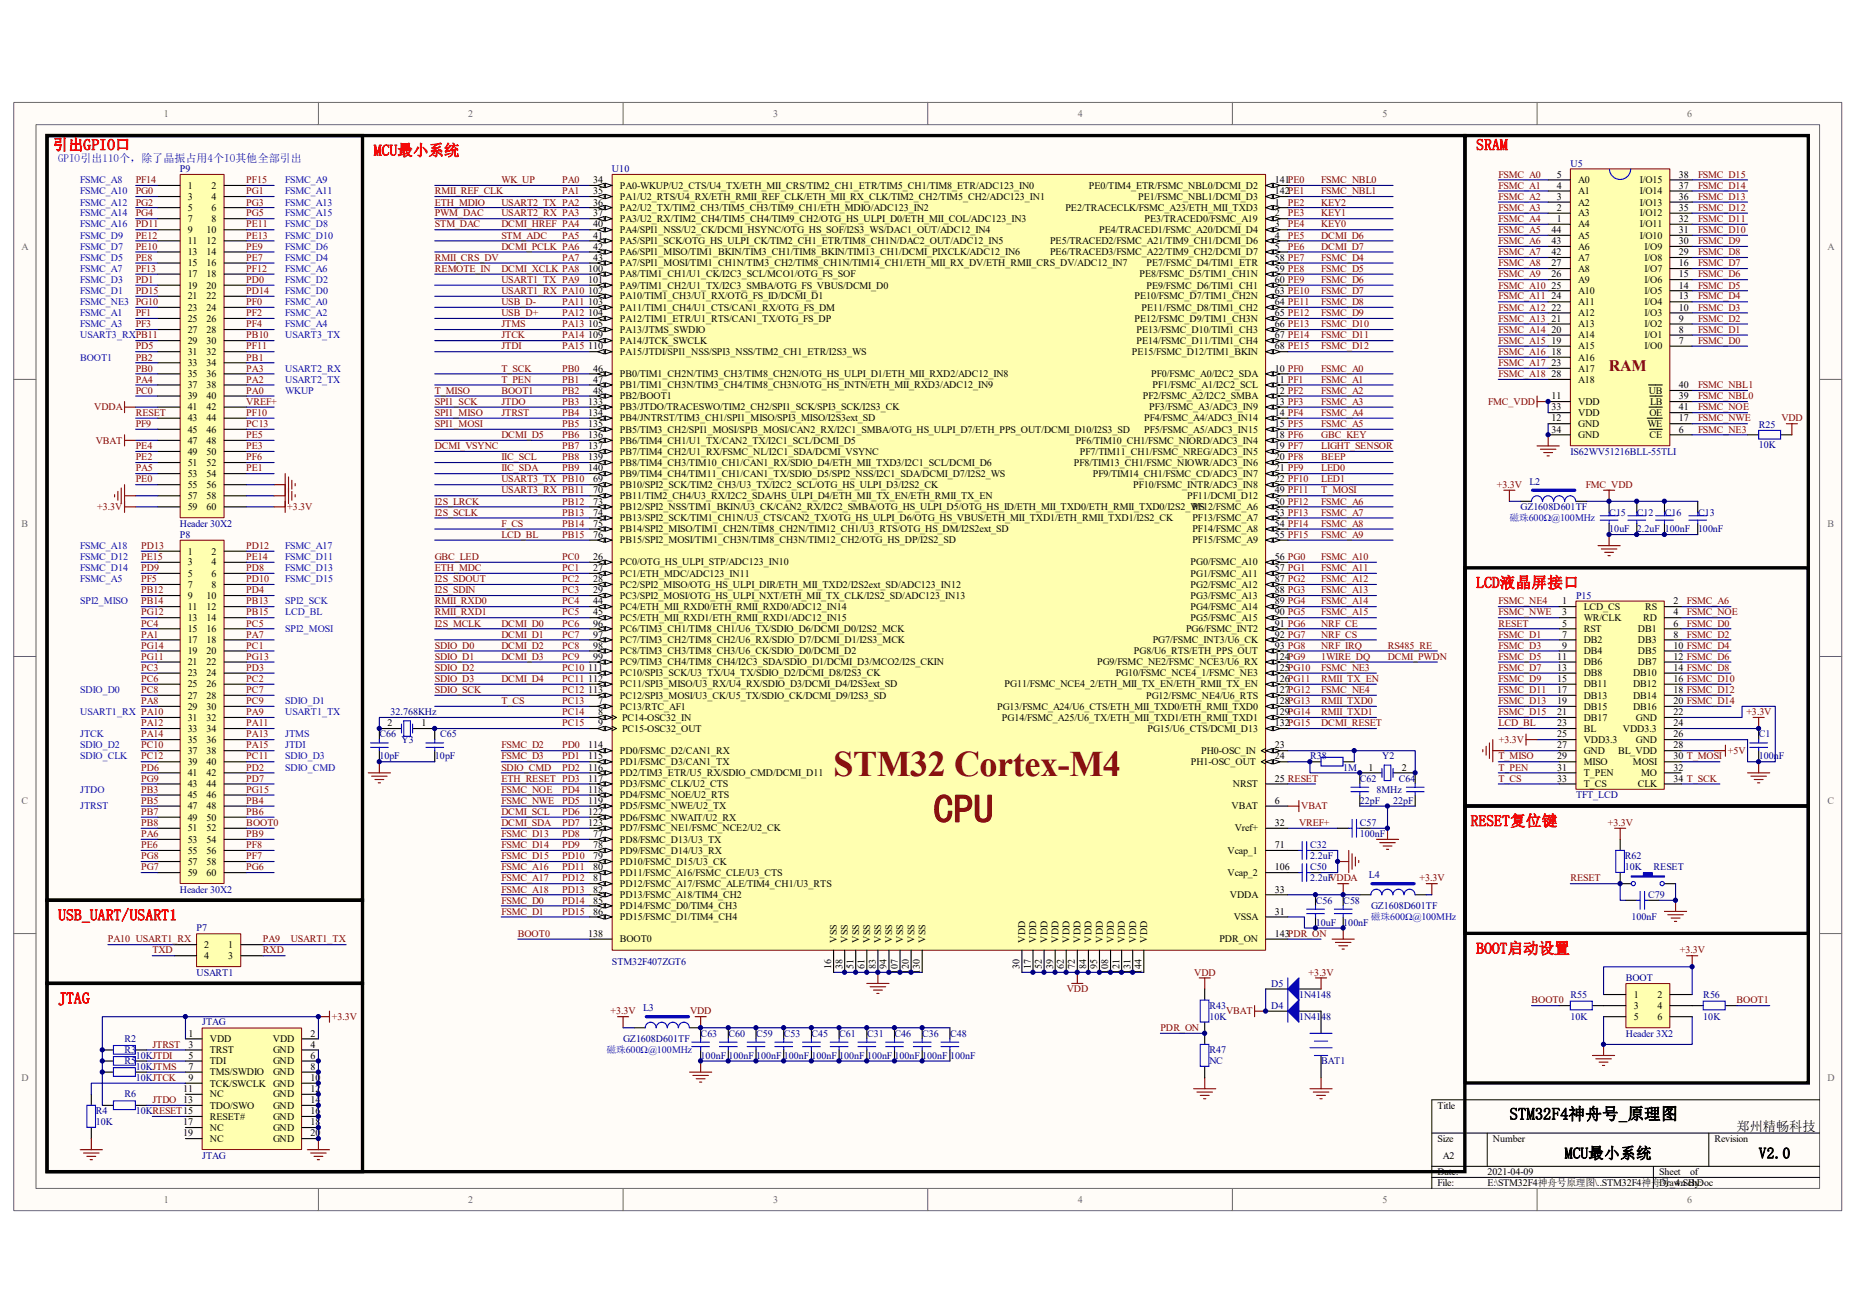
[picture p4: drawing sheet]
<svg xmlns="http://www.w3.org/2000/svg" width="297mm" height="210mm" viewBox="0 0 297 210" stroke-linecap="round" stroke-linejoin="round" font-family="sans-serif">
<defs><g id="words">
<text font-size="6.4" fill="#800000" x="149.4" y="131.6">CPU</text>
<text font-size="5.8" fill="#800000" x="133.4" y="124.2">STM32 Cortex-M4</text>
<text font-size="2.7" x="241.6" y="179.1">STM32F4神舟号_原理图</text>
<text font-size="2.6" fill="#800000" x="257.5" y="59.3">RAM</text>
<g font-size="2.5" fill="#f00">
<text x="8.4" y="24">引出GPIO口</text>
<text x="236.2" y="24">SRAM</text>
<text x="59.8" y="24.9">MCU最小系统</text>
<text x="236.2" y="94">LCD液晶屏接口</text>
<text x="235.3" y="132.1">RESET复位键</text>
<text x="9.3" y="147.2">USB_UART/USART1</text>
<text x="236.2" y="152.5">BOOT启动设置</text>
<text x="9.3" y="160.5">JTAG</text>
</g>
<g font-size="2.5">
<text x="250.4" y="185.3">MCU最小系统</text>
<text x="281.4" y="185.3">V2.0</text>
</g>
<text font-size="2.1" x="277.9" y="180.9">郑州精畅科技</text>
<text font-size="1.8" fill="#00f" x="9.3" y="25.9">GPIO引出110个，除了晶振占用4个IO其他全部引出</text>
<g font-size="1.6" fill="#696969">
<text x="26.2" y="18.7">1</text>
<text x="74.9" y="18.7">2</text>
<text x="123.7" y="18.7">3</text>
<text x="172.5" y="18.7">4</text>
<text x="221.2" y="18.7">5</text>
<text x="270" y="18.7">6</text>
<text x="3.4" y="39.9">A</text>
<text x="292.4" y="39.9">A</text>
<text x="3.4" y="84.3">B</text>
<text x="292.4" y="84.3">B</text>
<text x="3.4" y="128.6">C</text>
<text x="292.4" y="128.6">C</text>
<text x="3.4" y="172.9">D</text>
<text x="292.4" y="172.9">D</text>
<text x="26.2" y="192.4">1</text>
<text x="74.9" y="192.4">2</text>
<text x="123.7" y="192.4">3</text>
<text x="172.5" y="192.4">4</text>
<text x="221.2" y="192.4">5</text>
<text x="270" y="192.4">6</text>
</g>
<g font-size="1.6" fill="#00f">
<text x="12.8" y="29.3">FSMC_A8</text>
<text x="45.6" y="29.3">FSMC_A9</text>
<text x="12.8" y="31.1">FSMC_A10</text>
<text x="12.8" y="32.9">FSMC_A12</text>
<text x="12.8" y="34.6">FSMC_A14</text>
<text x="45.6" y="31.1">FSMC_A11</text>
<text x="45.6" y="32.9">FSMC_A13</text>
<text x="45.6" y="34.6">FSMC_A15</text>
<text x="12.8" y="41.7">FSMC_D5</text>
<text x="12.8" y="39.9">FSMC_D7</text>
<text x="12.8" y="38.2">FSMC_D9</text>
<text x="12.8" y="36.4">FSMC_A16</text>
<text x="45.6" y="41.7">FSMC_D4</text>
<text x="45.6" y="39.9">FSMC_D6</text>
<text x="45.6" y="36.4">FSMC_D8</text>
<text x="45.6" y="38.2">FSMC_D10</text>
<text x="12.8" y="43.5">FSMC_A7</text>
<text x="12.8" y="47">FSMC_D1</text>
<text x="12.8" y="45.3">FSMC_D3</text>
<text x="45.6" y="43.5">FSMC_A6</text>
<text x="45.6" y="47">FSMC_D0</text>
<text x="45.6" y="45.3">FSMC_D2</text>
<text x="12.8" y="50.6">FSMC_A1</text>
<text x="12.8" y="52.3">FSMC_A3</text>
<text x="12.8" y="48.8">FSMC_NE3 PG10</text>
<text x="45.6" y="48.8">FSMC_A0</text>
<text x="45.6" y="50.6">FSMC_A2</text>
<text x="45.6" y="52.3">FSMC_A4</text>
<text x="12.8" y="57.7">BOOT1</text>
<text x="12.8" y="54.1">USART3_RXPB11</text>
<text x="45.6" y="59.5">USART2_RX</text>
<text x="45.6" y="54.1">USART3_TX</text>
<text x="45.6" y="61.2">USART2_TX</text>
<text x="45.6" y="63">WKUP</text>
<text x="241.6" y="83.4">磁珠600Ω@100MHz</text>
<text x="12.8" y="87.8">FSMC_A18</text>
<text x="12.8" y="89.6">FSMC_D12</text>
<text x="45.6" y="87.8">FSMC_A17</text>
<text x="45.6" y="89.6">FSMC_D11</text>
<text x="12.8" y="93.1">FSMC_A5</text>
<text x="12.8" y="91.3">FSMC_D14</text>
<text x="45.6" y="91.3">FSMC_D13</text>
<text x="45.6" y="93.1">FSMC_D15</text>
<text x="12.8" y="96.7">SPI2_MISO</text>
<text x="45.6" y="98.4">LCD_BL</text>
<text x="45.6" y="96.7">SPI2_SCK</text>
<text x="45.6" y="101.1">SPI2_MOSI</text>
<text x="12.8" y="110.8">SDIO_D0</text>
<text x="45.6" y="112.6">SDIO_D1</text>
<text x="12.8" y="114.4">USART1_RX PA10</text>
<text x="12.8" y="118">JTCK</text>
<text x="12.8" y="119.7">SDIO_D2</text>
<text x="45.6" y="114.4">USART1_TX</text>
<text x="45.6" y="118">JTMS</text>
<text x="45.6" y="119.7">JTDI</text>
<text x="12.8" y="121.5">SDIO_CLK</text>
<text x="45.6" y="121.5">SDIO_D3</text>
<text x="45.6" y="123.2">SDIO_CMD</text>
<text x="12.8" y="129.5">JTRST</text>
<text x="12.8" y="126.8">JTDO</text>
<text x="219.4" y="147.1">磁珠600Ω@100MHz</text>
<text x="97.1" y="168.4">磁珠600Ω@100MHz</text>
</g>
<g font-size="1.6" fill="#800000">
<text x="21.7" y="29.3">PF14</text>
<text x="39.4" y="29.3">PF15</text>
<text x="80.2" y="29.3">WK_UP</text>
<text x="90" y="29.3">PA0</text>
<text x="211.4" y="29.3">FSMC_NBL0</text>
<text x="239.8" y="28.4">FSMC_A0</text>
<text x="271.7" y="28.4">FSMC_D15</text>
<text x="21.7" y="31.1">PG0</text>
<text x="21.7" y="32.9">PG2</text>
<text x="21.7" y="34.6">PG4</text>
<text x="39.4" y="31.1">PG1</text>
<text x="39.4" y="32.9">PG3</text>
<text x="39.4" y="34.6">PG5</text>
<text x="69.6" y="31.1">RMII_REF_CLK</text>
<text x="69.6" y="34.6">PWM_DAC</text>
<text x="69.6" y="32.9">ETH_MDIO</text>
<text x="80.2" y="32.9">USART2_TX PA2</text>
<text x="80.2" y="34.6">USART2_RX PA3</text>
<text x="90" y="31.1">PA1</text>
<text x="206.1" y="32.9">PE2</text>
<text x="206.1" y="34.6">PE3</text>
<text x="211.4" y="31.1">FSMC_NBL1</text>
<text x="211.4" y="32.9">KEY2</text>
<text x="211.4" y="34.6">KEY1</text>
<text x="239.8" y="30.2">FSMC_A1</text>
<text x="239.8" y="32">FSMC_A2</text>
<text x="239.8" y="33.7">FSMC_A3</text>
<text x="239.8" y="35.5">FSMC_A4</text>
<text x="271.7" y="35.5">FSMC_D11</text>
<text x="271.7" y="33.7">FSMC_D12</text>
<text x="271.7" y="32">FSMC_D13</text>
<text x="271.7" y="30.2">FSMC_D14</text>
<text x="21.7" y="41.7">PE8</text>
<text x="21.7" y="39.9">PE10</text>
<text x="21.7" y="38.2">PE12</text>
<text x="21.7" y="36.4">PD11</text>
<text x="39.4" y="41.7">PE7</text>
<text x="39.4" y="39.9">PE9</text>
<text x="39.4" y="36.4">PE11</text>
<text x="39.4" y="38.2">PE13</text>
<text x="69.6" y="36.4">STM_DAC</text>
<text x="69.6" y="41.7">RMII_CRS_DV</text>
<text x="80.2" y="38.2">STM_ADC</text>
<text x="80.2" y="39.9">DCMI_PCLK PA6</text>
<text x="80.2" y="36.4">DCMI_HREF PA4</text>
<text x="90" y="38.2">PA5</text>
<text x="90" y="41.7">PA7</text>
<text x="206.1" y="36.4">PE4</text>
<text x="206.1" y="38.2">PE5</text>
<text x="206.1" y="39.9">PE6</text>
<text x="211.4" y="36.4">KEY0</text>
<text x="211.4" y="38.2">DCMI_D6</text>
<text x="211.4" y="41.7">FSMC_D4</text>
<text x="211.4" y="39.9">DCMI_D7</text>
<text x="239.8" y="37.3">FSMC_A5</text>
<text x="239.8" y="39">FSMC_A6</text>
<text x="239.8" y="40.8">FSMC_A7</text>
<text x="271.7" y="40.8">FSMC_D8</text>
<text x="271.7" y="39">FSMC_D9</text>
<text x="271.7" y="37.3">FSMC_D10</text>
<text x="21.7" y="43.5">PF13</text>
<text x="21.7" y="47">PD15</text>
<text x="21.7" y="45.3">PD1</text>
<text x="39.4" y="43.5">PF12</text>
<text x="39.4" y="47">PD14</text>
<text x="39.4" y="45.3">PD0</text>
<text x="69.6" y="43.5">REMOTE_IN</text>
<text x="80.2" y="43.5">DCMI_XCLK PA8</text>
<text x="80.2" y="45.3">USART1_TX PA9</text>
<text x="80.2" y="47">USART1_RX PA10</text>
<text x="211.4" y="43.5">FSMC_D5</text>
<text x="211.4" y="45.3">FSMC_D6</text>
<text x="211.4" y="47">FSMC_D7</text>
<text x="239.8" y="42.6">FSMC_A8</text>
<text x="239.8" y="44.4">FSMC_A9</text>
<text x="239.8" y="46.2">FSMC_A10</text>
<text x="239.8" y="47.9">FSMC_A11</text>
<text x="271.7" y="47.9">FSMC_D4</text>
<text x="271.7" y="46.2">FSMC_D5</text>
<text x="271.7" y="44.4">FSMC_D6</text>
<text x="271.7" y="42.6">FSMC_D7</text>
<text x="21.7" y="50.6">PF1</text>
<text x="21.7" y="52.3">PF3</text>
<text x="39.4" y="48.8">PF0</text>
<text x="39.4" y="50.6">PF2</text>
<text x="39.4" y="52.3">PF4</text>
<text x="80.2" y="48.8">USB_D-</text>
<text x="80.2" y="50.6">USB_D+</text>
<text x="80.2" y="52.3">JTMS</text>
<text x="90" y="48.8">PA11</text>
<text x="90" y="50.6">PA12</text>
<text x="90" y="52.3">PA13</text>
<text x="211.4" y="48.8">FSMC_D8</text>
<text x="211.4" y="50.6">FSMC_D9</text>
<text x="211.4" y="52.3">FSMC_D10</text>
<text x="239.8" y="49.7">FSMC_A12</text>
<text x="239.8" y="51.5">FSMC_A13</text>
<text x="239.8" y="53.2">FSMC_A14</text>
<text x="271.7" y="53.2">FSMC_D1</text>
<text x="271.7" y="51.5">FSMC_D2</text>
<text x="271.7" y="49.7">FSMC_D3</text>
<text x="21.7" y="57.7">PB2</text>
<text x="21.7" y="59.5">PB0</text>
<text x="21.7" y="55.9">PD5</text>
<text x="39.4" y="57.7">PB1</text>
<text x="39.4" y="54.1">PB10</text>
<text x="39.4" y="55.9">PF11</text>
<text x="39.4" y="59.5">PA3</text>
<text x="80.2" y="54.1">JTCK</text>
<text x="80.2" y="55.9">JTDI</text>
<text x="80.2" y="59.5">T_SCK</text>
<text x="90" y="54.1">PA14</text>
<text x="90" y="55.9">PA15</text>
<text x="90" y="59.5">PB0</text>
<text x="211.4" y="54.1">FSMC_D11</text>
<text x="211.4" y="55.9">FSMC_D12</text>
<text x="211.4" y="59.5">FSMC_A0</text>
<text x="239.8" y="55">FSMC_A15</text>
<text x="239.8" y="56.8">FSMC_A16</text>
<text x="239.8" y="58.6">FSMC_A17</text>
<text x="271.7" y="55">FSMC_D0</text>
<text x="15.1" y="65.6">VDDA</text>
<text x="21.7" y="61.2">PA4</text>
<text x="21.7" y="63">PC0</text>
<text x="39.4" y="61.2">PA2</text>
<text x="39.4" y="63">PA0</text>
<text x="39.4" y="64.7">VREF+</text>
<text x="69.6" y="63">T_MISO</text>
<text x="69.6" y="64.7">SPI1_SCK</text>
<text x="80.2" y="61.2">T_PEN</text>
<text x="80.2" y="63">BOOT1</text>
<text x="80.2" y="64.7">JTDO</text>
<text x="90" y="61.2">PB1</text>
<text x="90" y="63">PB2</text>
<text x="90" y="64.7">PB3</text>
<text x="211.4" y="61.2">FSMC_A1</text>
<text x="211.4" y="63">FSMC_A2</text>
<text x="211.4" y="64.7">FSMC_A3</text>
<text x="238.1" y="64.7">FMC_VDD</text>
<text x="239.8" y="60.3">FSMC_A18</text>
<text x="271.7" y="63.9">FSMC_NBL0</text>
<text x="271.7" y="62.1">FSMC_NBL1</text>
<text x="271.7" y="65.6">FSMC_NOE</text>
<text x="15.3" y="71">VBAT</text>
<text x="21.7" y="66.5">RESET</text>
<text x="21.7" y="68.3">PF9</text>
<text x="21.7" y="71.9">PE4</text>
<text x="39.4" y="66.5">PF10</text>
<text x="39.4" y="68.3">PC13</text>
<text x="39.4" y="70.1">PE5</text>
<text x="39.4" y="71.9">PE3</text>
<text x="69.6" y="71.9">DCMI_VSYNC</text>
<text x="69.6" y="66.5">SPI1_MISO</text>
<text x="69.6" y="68.3">SPI1_MOSI</text>
<text x="80.2" y="66.5">JTRST</text>
<text x="80.2" y="70.1">DCMI_D5</text>
<text x="90" y="66.5">PB4</text>
<text x="90" y="68.3">PB5</text>
<text x="90" y="70.1">PB6</text>
<text x="90" y="71.9">PB7</text>
<text x="211.4" y="66.5">FSMC_A4</text>
<text x="211.4" y="68.3">FSMC_A5</text>
<text x="211.4" y="70.1">GBC_KEY</text>
<text x="211.4" y="71.9">LIGHT_SENSOR</text>
<text x="271.7" y="67.4">FSMC_NWE</text>
<text x="271.7" y="69.2">FSMC_NE3</text>
<text x="285.1" y="67.4">VDD</text>
<text x="21.7" y="73.6">PE2</text>
<text x="21.7" y="77.1">PE0</text>
<text x="21.7" y="75.4">PA5</text>
<text x="39.4" y="73.6">PF6</text>
<text x="39.4" y="75.4">PE1</text>
<text x="80.2" y="73.6">IIC_SCL</text>
<text x="80.2" y="75.4">IIC_SDA</text>
<text x="80.2" y="77.1">USART3_TX PB10</text>
<text x="90" y="73.6">PB8</text>
<text x="90" y="75.4">PB9</text>
<text x="211.4" y="75.4">LED0</text>
<text x="211.4" y="73.6">BEEP</text>
<text x="211.4" y="77.1">LED1</text>
<text x="15.5" y="81.6">+3.3V</text>
<text x="46" y="81.6">+3.3V</text>
<text x="69.6" y="80.7">I2S_LRCK</text>
<text x="69.6" y="82.5">I2S_SCLK</text>
<text x="80.2" y="78.9">USART3_RX PB11</text>
<text x="90" y="80.7">PB12</text>
<text x="90" y="82.5">PB13</text>
<text x="211.4" y="78.9">T_MOSI</text>
<text x="211.4" y="80.7">FSMC_A6</text>
<text x="211.4" y="82.5">FSMC_A7</text>
<text x="239.5" y="78">+3.3V</text>
<text x="253.8" y="78">FMC_VDD</text>
<text x="22.6" y="87.8">PD13</text>
<text x="22.6" y="89.6">PE15</text>
<text x="39.4" y="87.8">PD12</text>
<text x="39.4" y="89.6">PE14</text>
<text x="69.6" y="89.6">GBC_LED</text>
<text x="80.2" y="84.3">F_CS</text>
<text x="80.2" y="86">LCD_BL</text>
<text x="90" y="84.3">PB14</text>
<text x="90" y="86">PB15</text>
<text x="90" y="89.6">PC0</text>
<text x="211.4" y="84.3">FSMC_A8</text>
<text x="211.4" y="86">FSMC_A9</text>
<text x="211.4" y="89.6">FSMC_A10</text>
<text x="22.6" y="94.9">PB12</text>
<text x="22.6" y="93.1">PF5</text>
<text x="22.6" y="91.3">PD9</text>
<text x="39.4" y="91.3">PD8</text>
<text x="39.4" y="93.1">PD10</text>
<text x="39.4" y="94.9">PD4</text>
<text x="69.6" y="91.3">ETH_MDC</text>
<text x="69.6" y="93.1">I2S_SDOUT</text>
<text x="69.6" y="94.9">I2S_SDIN</text>
<text x="90" y="91.3">PC1</text>
<text x="90" y="93.1">PC2</text>
<text x="90" y="94.9">PC3</text>
<text x="211.4" y="91.3">FSMC_A11</text>
<text x="211.4" y="93.1">FSMC_A12</text>
<text x="211.4" y="94.9">FSMC_A13</text>
<text x="22.6" y="102">PA1</text>
<text x="22.6" y="96.7">PB14</text>
<text x="22.6" y="98.4">PG12</text>
<text x="22.6" y="100.2">PC4</text>
<text x="39.4" y="102">PA7</text>
<text x="39.4" y="96.7">PB13</text>
<text x="39.4" y="98.4">PB15</text>
<text x="39.4" y="100.2">PC5</text>
<text x="69.6" y="96.7">RMII_RXD0</text>
<text x="69.6" y="98.4">RMII_RXD1</text>
<text x="69.6" y="100.2">I2S_MCLK</text>
<text x="80.2" y="100.2">DCMI_D0</text>
<text x="80.2" y="102">DCMI_D1</text>
<text x="90" y="96.7">PC4</text>
<text x="90" y="98.4">PC5</text>
<text x="90" y="100.2">PC6</text>
<text x="90" y="102">PC7</text>
<text x="211.4" y="96.7">FSMC_A14</text>
<text x="211.4" y="98.4">FSMC_A15</text>
<text x="211.4" y="100.2">NRF_CE</text>
<text x="211.4" y="102">NRF_CS</text>
<text x="239.8" y="96.7">FSMC_NE4</text>
<text x="239.8" y="98.4">FSMC_NWE</text>
<text x="239.8" y="100.2">RESET</text>
<text x="239.8" y="102">FSMC_D1</text>
<text x="269.9" y="100.2">FSMC_D0</text>
<text x="269.9" y="102">FSMC_D2</text>
<text x="269.9" y="96.7">FSMC_A6</text>
<text x="269.9" y="98.4">FSMC_NOE</text>
<text x="22.6" y="107.3">PC3</text>
<text x="22.6" y="103.8">PG14</text>
<text x="22.6" y="105.5">PG11</text>
<text x="39.4" y="103.8">PC1</text>
<text x="39.4" y="107.3">PD3</text>
<text x="39.4" y="105.5">PG13</text>
<text x="69.6" y="103.8">SDIO_D0</text>
<text x="69.6" y="105.5">SDIO_D1</text>
<text x="69.6" y="107.3">SDIO_D2</text>
<text x="80.2" y="103.8">DCMI_D2</text>
<text x="80.2" y="105.5">DCMI_D3</text>
<text x="90" y="103.8">PC8</text>
<text x="90" y="105.5">PC9</text>
<text x="90" y="107.3">PC10</text>
<text x="211.4" y="103.8">NRF_IRQ</text>
<text x="211.4" y="107.3">FSMC_NE3</text>
<text x="211.4" y="105.5">1WIRE_DQ</text>
<text x="222.1" y="105.5">DCMI_PWDN</text>
<text x="222.1" y="103.8">RS485_RE</text>
<text x="239.8" y="103.8">FSMC_D3</text>
<text x="239.8" y="105.5">FSMC_D5</text>
<text x="239.8" y="107.3">FSMC_D7</text>
<text x="22.6" y="109.1">PC6</text>
<text x="22.6" y="110.8">PC8</text>
<text x="22.6" y="112.6">PA8</text>
<text x="39.4" y="109.1">PC2</text>
<text x="39.4" y="110.8">PC7</text>
<text x="39.4" y="112.6">PC9</text>
<text x="69.6" y="110.8">SDIO_SCK</text>
<text x="69.6" y="109.1">SDIO_D3</text>
<text x="80.2" y="112.6">T_CS</text>
<text x="80.2" y="109.1">DCMI_D4</text>
<text x="90" y="109.1">PC11</text>
<text x="90" y="110.8">PC12</text>
<text x="90" y="112.6">PC13</text>
<text x="211.4" y="110.8">FSMC_NE4</text>
<text x="211.4" y="112.6">RMII_TXD0</text>
<text x="211.4" y="109.1">RMII_TX_EN</text>
<text x="239.8" y="109.1">FSMC_D9</text>
<text x="239.8" y="110.8">FSMC_D11</text>
<text x="239.8" y="112.6">FSMC_D13</text>
<text x="22.6" y="116.2">PA12</text>
<text x="22.6" y="118">PA14</text>
<text x="22.6" y="119.7">PC10</text>
<text x="39.4" y="114.4">PA9</text>
<text x="39.4" y="116.2">PA11</text>
<text x="39.4" y="118">PA13</text>
<text x="39.4" y="119.7">PA15</text>
<text x="80.2" y="119.7">FSMC_D2</text>
<text x="90" y="114.4">PC14</text>
<text x="90" y="116.2">PC15</text>
<text x="90" y="119.7">PD0</text>
<text x="211.4" y="116.2">DCMI_RESET</text>
<text x="211.4" y="114.4">RMII_TXD1</text>
<text x="239.8" y="114.4">FSMC_D15</text>
<text x="239.8" y="116.2">LCD_BL</text>
<text x="239.8" y="118.8">+3.3V</text>
<text x="279.5" y="114.4">+3.3V</text>
<text x="22.6" y="125">PG9</text>
<text x="22.6" y="121.5">PC12</text>
<text x="22.6" y="123.2">PD6</text>
<text x="39.4" y="125">PD7</text>
<text x="39.4" y="121.5">PC11</text>
<text x="39.4" y="123.2">PD2</text>
<text x="80.2" y="121.5">FSMC_D3</text>
<text x="80.2" y="123.2">SDIO_CMD</text>
<text x="80.2" y="125">ETH_RESET PD3</text>
<text x="90" y="121.5">PD1</text>
<text x="90" y="123.2">PD2</text>
<text x="239.8" y="125">T_CS</text>
<text x="239.8" y="121.5">T_MISO</text>
<text x="239.8" y="123.2">T_PEN</text>
<text x="276.5" y="120.6">+5V</text>
<text x="22.6" y="126.8">PB3</text>
<text x="22.6" y="130.4">PB7</text>
<text x="22.6" y="128.6">PB5</text>
<text x="39.4" y="128.6">PB4</text>
<text x="39.4" y="126.8">PG15</text>
<text x="39.4" y="130.4">PB6</text>
<text x="80.2" y="126.8">FSMC_NOE</text>
<text x="80.2" y="128.6">FSMC_NWE</text>
<text x="80.2" y="130.4">DCMI_SCL</text>
<text x="90" y="126.8">PD4</text>
<text x="90" y="128.6">PD5</text>
<text x="90" y="130.4">PD6</text>
<text x="208.2" y="129.5">VBAT</text>
<text x="22.6" y="133.9">PA6</text>
<text x="22.6" y="137.4">PG8</text>
<text x="22.6" y="135.6">PE6</text>
<text x="22.6" y="132.1">PB8</text>
<text x="39.4" y="135.6">PF8</text>
<text x="39.4" y="137.4">PF7</text>
<text x="39.4" y="133.9">PB9</text>
<text x="39.4" y="132.1">BOOT0</text>
<text x="80.2" y="133.9">FSMC_D13</text>
<text x="80.2" y="135.6">FSMC_D14</text>
<text x="80.2" y="137.4">FSMC_D15</text>
<text x="80.2" y="132.1">DCMI_SDA</text>
<text x="90" y="132.1">PD7</text>
<text x="90" y="133.9">PD8</text>
<text x="90" y="135.6">PD9</text>
<text x="90" y="137.4">PD10</text>
<text x="207.9" y="132.1">VREF+</text>
<text x="257.3" y="132.1">+3.3V</text>
<text x="22.6" y="139.2">PG7</text>
<text x="39.4" y="139.2">PG6</text>
<text x="80.2" y="139.2">FSMC_A16</text>
<text x="80.2" y="141">FSMC_A17</text>
<text x="80.2" y="142.8">FSMC_A18</text>
<text x="90" y="139.2">PD11</text>
<text x="90" y="141">PD12</text>
<text x="90" y="142.8">PD13</text>
<text x="227.1" y="141">+3.3V</text>
<text x="251.3" y="141">RESET</text>
<text x="80.2" y="144.5">FSMC_D0</text>
<text x="80.2" y="146.3">FSMC_D1</text>
<text x="82.9" y="149.8">BOOT0</text>
<text x="90" y="144.5">PD14</text>
<text x="90" y="146.3">PD15</text>
<text x="17.3" y="150.7">PA10 USART1_RX</text>
<text x="24.4" y="152.5">TXD</text>
<text x="42.1" y="150.7">PA9</text>
<text x="42.1" y="152.5">RXD</text>
<text x="46.5" y="150.7">USART1_TX</text>
<text x="268.8" y="152.5">+3.3V</text>
<text x="170.7" y="158.7">VDD</text>
<text x="191.1" y="156">VDD</text>
<text x="209.4" y="156">+3.3V</text>
<text x="245.1" y="160.4">BOOT0</text>
<text x="277.9" y="160.4">BOOT1</text>
<text x="24.4" y="167.6">JTRST</text>
<text x="53.1" y="163.1">+3.3V</text>
<text x="97.7" y="162.2">+3.3V</text>
<text x="110.4" y="162.2">VDD</text>
<text x="185.7" y="164.9">PDR_ON</text>
<text x="196.2" y="162.2">VBAT</text>
<text x="24.4" y="176.4">JTDO 13</text>
</g>
<g font-size="1.6" fill="#000080">
<text x="28.8" y="27.5">P9</text>
<text x="97.9" y="27.5">U10</text>
<text x="251.3" y="26.6">U5</text>
<text x="281.5" y="68.5">R25</text>
<text x="281.5" y="71.7">10K</text>
<text x="244.8" y="77.5">L2</text>
<text x="251.3" y="72.7">IS62WV51216BLL-55TLI</text>
<text x="243.3" y="81.6">GZ1608D601TF</text>
<text x="257.5" y="82.5">C15</text>
<text x="261.9" y="82.5">C12</text>
<text x="266.4" y="82.5">C16</text>
<text x="271.7" y="82.5">C13</text>
<text x="28.8" y="84.3">Header 30X2</text>
<text x="28.8" y="86">P8</text>
<text x="257.5" y="85.1">10uF</text>
<text x="261.9" y="85.1">2.2uF 100nF</text>
<text x="271.7" y="85.1">100nF</text>
<text x="252.2" y="95.8">P15</text>
<text x="60.7" y="118">C66</text>
<text x="62.5" y="114.4">32.768KHz</text>
<text x="64.3" y="118.8">Y3</text>
<text x="70.4" y="118">C65</text>
<text x="281.5" y="118">C1</text>
<text x="60.7" y="121.5">10pF</text>
<text x="69.6" y="121.5">10pF</text>
<text x="209.7" y="121.5">R38</text>
<text x="214.9" y="123.2">1M</text>
<text x="217.6" y="125">C62</text>
<text x="221.2" y="121.5">Y2</text>
<text x="223.8" y="125">C64</text>
<text x="281.5" y="121.5">100nF</text>
<text x="217.6" y="128.6">22pF</text>
<text x="220.3" y="126.8">8MHz</text>
<text x="222.9" y="128.6">22pF</text>
<text x="252.2" y="127.7">TFT_LCD</text>
<text x="209.7" y="135.6">C32</text>
<text x="209.7" y="137.4">2.2uF</text>
<text x="217.6" y="132.1">C57</text>
<text x="217.6" y="133.9">100nF</text>
<text x="260" y="137.4">R62</text>
<text x="28.8" y="142.8">Header 30X2</text>
<text x="209.7" y="139.2">C50</text>
<text x="209.7" y="141">2.2uFVDDA</text>
<text x="219.1" y="140.4">L4</text>
<text x="260" y="139.2">10K</text>
<text x="263.7" y="143.6">C79</text>
<text x="264.6" y="139.2">RESET</text>
<text x="31.5" y="148.9">P7</text>
<text x="210.5" y="144.5">C56</text>
<text x="210.5" y="148">10uF 100nF</text>
<text x="214.9" y="144.5">C58</text>
<text x="219.4" y="145.4">GZ1608D601TF</text>
<text x="261.1" y="147.2">100nF</text>
<text x="97.9" y="154.3">STM32F407ZGT6</text>
<text x="31.5" y="156">USART1</text>
<text x="102.9" y="161.7">L3</text>
<text x="193.5" y="161.3">R43</text>
<text x="203.4" y="157.8">D5</text>
<text x="203.4" y="161.3">D4</text>
<text x="207.9" y="159.6">1N4148</text>
<text x="251.3" y="159.6">R55</text>
<text x="260.2" y="156.9">BOOT</text>
<text x="272.6" y="159.6">R56</text>
<text x="19.9" y="166.7">R2</text>
<text x="32.3" y="164">JTAG</text>
<text x="99.7" y="166.7">GZ1608D601TF</text>
<text x="112.1" y="165.8">C63</text>
<text x="116.6" y="165.8">C60</text>
<text x="121" y="165.8">C59</text>
<text x="125.4" y="165.8">C53</text>
<text x="129.8" y="165.8">C45</text>
<text x="134.3" y="165.8">C61</text>
<text x="138.7" y="165.8">C31</text>
<text x="143.1" y="165.8">C46</text>
<text x="147.6" y="165.8">C36</text>
<text x="152" y="165.8">C48</text>
<text x="193.5" y="163.1">10K</text>
<text x="207.9" y="163.1">1N4148</text>
<text x="251.3" y="163.1">10K</text>
<text x="260.2" y="165.8">Header 3X2</text>
<text x="272.6" y="163.1">10K</text>
<text x="19.9" y="168.4">R3</text>
<text x="19.9" y="170.2">R5</text>
<text x="21.7" y="169.3">10KJTDI</text>
<text x="21.7" y="171.1">10KJTMS</text>
<text x="21.7" y="172.9">10KJTCK</text>
<text x="112.1" y="169.3">100nF 100nF 100nF 100nF 100nF 100nF 100nF 100nF 100nF 100nF</text>
<text x="193.5" y="168.4">R47</text>
<text x="193.5" y="170.2">NC</text>
<text x="211.4" y="170.2">BAT1</text>
<text x="15.3" y="178.2">R4</text>
<text x="15.3" y="180">10K</text>
<text x="19.9" y="175.5">R6</text>
<text x="21.7" y="178.2">10KRESET15</text>
<text x="32.3" y="185.3">JTAG</text>
</g>
<g font-size="1.6">
<text x="94.9" y="29.3">34</text>
<text x="204" y="29.3">141PE0</text>
<text x="249.1" y="28.4">5</text>
<text x="252.5" y="29.3">A0</text>
<text x="262.4" y="29.3">I/O15</text>
<text x="268.7" y="28.4">38</text>
<text x="30.1" y="30.2">1</text>
<text x="30.1" y="32">3</text>
<text x="30.1" y="33.7">5</text>
<text x="30.1" y="35.5">7</text>
<text x="33.9" y="30.2">2</text>
<text x="33.9" y="32">4</text>
<text x="33.9" y="33.7">6</text>
<text x="33.9" y="35.5">8</text>
<text x="94.9" y="31.1">35</text>
<text x="94.9" y="32.9">36</text>
<text x="94.9" y="34.6">37</text>
<text x="99.2" y="30.2">PA0-WKUP/U2_CTS/U4_TX/ETH_MII_CRS/TIM2_CH1_ETR/TIM5_CH1/TIM8_ETR/ADC123_IN0</text>
<text x="99.2" y="32">PA1/U2_RTS/U4_RX/ETH_RMII_REF_CLK/ETH_MII_RX_CLK/TIM2_CH2/TIM5_CH2/ADC123_IN1</text>
<text x="99.2" y="33.7">PA2/U2_TX/TIM2_CH3/TIM5_CH3/TIM9_CH1/ETH_MDIO/ADC123_IN2</text>
<text x="99.2" y="35.5">PA3/U2_RX/TIM2_CH4/TIM5_CH4/TIM9_CH2/OTG_HS_ULPI_D0/ETH_MII_COL/ADC123_IN3</text>
<text x="170.5" y="33.7">PE2/TRACECLK/FSMC_A23/ETH_MII_TXD3</text>
<text x="174.3" y="30.2">PE0/TIM4_ETR/FSMC_NBL0/DCMI_D2</text>
<text x="182.1" y="32">PE1/FSMC_NBL1/DCMI_D3</text>
<text x="183.2" y="35.5">PE3/TRACED0/FSMC_A19</text>
<text x="204" y="32.9">1</text>
<text x="204" y="34.6">2</text>
<text x="204" y="31.1">142PE1</text>
<text x="249.1" y="35.5">1</text>
<text x="249.1" y="33.7">2</text>
<text x="249.1" y="32">3</text>
<text x="249.1" y="30.2">4</text>
<text x="252.5" y="34.6">A3</text>
<text x="252.5" y="32.9">A2</text>
<text x="252.5" y="31.1">A1</text>
<text x="262.4" y="34.6">I/O12</text>
<text x="262.4" y="32.9">I/O13</text>
<text x="262.4" y="31.1">I/O14</text>
<text x="268.7" y="35.5">32</text>
<text x="268.7" y="33.7">35</text>
<text x="268.7" y="32">36</text>
<text x="268.7" y="30.2">37</text>
<text x="30.1" y="37.3">9</text>
<text x="30.1" y="39">11</text>
<text x="30.1" y="40.8">13</text>
<text x="33" y="37.3">10</text>
<text x="33" y="39">12</text>
<text x="33" y="40.8">14</text>
<text x="94.9" y="36.4">40</text>
<text x="94.9" y="38.2">41</text>
<text x="94.9" y="39.9">42</text>
<text x="94.9" y="41.7">43</text>
<text x="99.2" y="37.3">PA4/SPI1_NSS/U2_CK/DCMI_HSYNC/OTG_HS_SOF/I2S3_WS/DAC1_OUT/ADC12_IN4</text>
<text x="99.2" y="39">PA5/SPI1_SCK/OTG_HS_ULPI_CK/TIM2_CH1_ETR/TIM8_CH1N/DAC2_OUT/ADC12_IN5</text>
<text x="99.2" y="40.8">PA6/SPI1_MISO/TIM1_BKIN/TIM3_CH1/TIM8_BKIN/TIM13_CH1/DCMI_PIXCLK/ADC12_IN6</text>
<text x="168" y="39">PE5/TRACED2/FSMC_A21/TIM9_CH1/DCMI_D6</text>
<text x="168" y="40.8">PE6/TRACED3/FSMC_A22/TIM9_CH2/DCMI_D7</text>
<text x="175.9" y="37.3">PE4/TRACED1/FSMC_A20/DCMI_D4</text>
<text x="204" y="36.4">3</text>
<text x="204" y="38.2">4</text>
<text x="204" y="39.9">5</text>
<text x="204" y="41.7">58 PE7</text>
<text x="248.3" y="40.8">42</text>
<text x="248.3" y="39">43</text>
<text x="248.3" y="37.3">44</text>
<text x="252.5" y="36.4">A4</text>
<text x="252.5" y="41.7">A7</text>
<text x="252.5" y="39.9">A6</text>
<text x="252.5" y="38.2">A5</text>
<text x="262.4" y="38.2">I/O10</text>
<text x="262.4" y="36.4">I/O11</text>
<text x="263.2" y="41.7">I/O8</text>
<text x="263.2" y="39.9">I/O9</text>
<text x="268.7" y="40.8">29</text>
<text x="268.7" y="39">30</text>
<text x="268.7" y="37.3">31</text>
<text x="30.1" y="42.6">15</text>
<text x="30.1" y="44.4">17</text>
<text x="30.1" y="46.2">19</text>
<text x="30.1" y="47.9">21</text>
<text x="33" y="42.6">16</text>
<text x="33" y="44.4">18</text>
<text x="33" y="46.2">20</text>
<text x="33" y="47.9">22</text>
<text x="94.1" y="43.5">100</text>
<text x="94.1" y="45.3">101</text>
<text x="94.1" y="47">102</text>
<text x="99.2" y="42.6">PA7/SPI1_MOSI/TIM1_CH1N/TIM3_CH2/TIM8_CH1N/TIM14_CH1/ETH_MII_RX_DV/ETH_RMII_CRS_DV/ADC12_IN7</text>
<text x="99.2" y="44.4">PA8/TIM1_CH1/U1_CK/I2C3_SCL/MCO1/OTG_FS_SOF</text>
<text x="99.2" y="46.2">PA9/TIM1_CH2/U1_TX/I2C3_SMBA/OTG_FS_VBUS/DCMI_D0</text>
<text x="99.2" y="47.9">PA10/TIM1_CH3/U1_RX/OTG_FS_ID/DCMI_D1</text>
<text x="181.5" y="47.9">PE10/FSMC_D7/TIM1_CH2N</text>
<text x="182.3" y="44.4">PE8/FSMC_D5/TIM1_CH1N</text>
<text x="183.5" y="42.6">PE7/FSMC_D4/TIM1_ETR</text>
<text x="183.5" y="46.2">PE9/FSMC_D6/TIM1_CH1</text>
<text x="204" y="43.5">59 PE8</text>
<text x="204" y="45.3">60 PE9</text>
<text x="204" y="47">63 PE10</text>
<text x="248.3" y="47.9">24</text>
<text x="248.3" y="46.2">25</text>
<text x="248.3" y="44.4">26</text>
<text x="248.3" y="42.6">27</text>
<text x="252.5" y="47">A10</text>
<text x="252.5" y="45.3">A9</text>
<text x="252.5" y="43.5">A8</text>
<text x="263.2" y="47">I/O5</text>
<text x="263.2" y="45.3">I/O6</text>
<text x="263.2" y="43.5">I/O7</text>
<text x="268.7" y="47.9">13</text>
<text x="268.7" y="46.2">14</text>
<text x="268.7" y="44.4">15</text>
<text x="268.7" y="42.6">16</text>
<text x="30.1" y="49.7">23</text>
<text x="30.1" y="51.5">25</text>
<text x="30.1" y="53.2">27</text>
<text x="33" y="49.7">24</text>
<text x="33" y="51.5">26</text>
<text x="33" y="53.2">28</text>
<text x="94.1" y="48.8">103</text>
<text x="94.1" y="50.6">104</text>
<text x="94.1" y="52.3">105</text>
<text x="99.2" y="49.7">PA11/TIM1_CH4/U1_CTS/CAN1_RX/OTG_FS_DM</text>
<text x="99.2" y="51.5">PA12/TIM1_ETR/U1_RTS/CAN1_TX/OTG_FS_DP</text>
<text x="99.2" y="53.2">PA13/JTMS_SWDIO</text>
<text x="181.5" y="51.5">PE12/FSMC_D9/TIM1_CH3N</text>
<text x="181.9" y="53.2">PE13/FSMC_D10/TIM1_CH3</text>
<text x="182.7" y="49.7">PE11/FSMC_D8/TIM1_CH2</text>
<text x="204" y="48.8">64 PE11</text>
<text x="204" y="50.6">65 PE12</text>
<text x="204" y="52.3">66 PE13</text>
<text x="248.3" y="53.2">20</text>
<text x="248.3" y="51.5">21</text>
<text x="248.3" y="49.7">22</text>
<text x="252.5" y="52.3">A13</text>
<text x="252.5" y="50.6">A12</text>
<text x="252.5" y="48.8">A11</text>
<text x="263.2" y="52.3">I/O2</text>
<text x="263.2" y="50.6">I/O3</text>
<text x="263.2" y="48.8">I/O4</text>
<text x="268.7" y="53.2">8</text>
<text x="268.7" y="51.5">9</text>
<text x="268.7" y="49.7">10</text>
<text x="30.1" y="55">29</text>
<text x="30.1" y="56.8">31</text>
<text x="30.1" y="58.6">33</text>
<text x="33" y="55">30</text>
<text x="33" y="56.8">32</text>
<text x="33" y="58.6">34</text>
<text x="94.1" y="54.1">109</text>
<text x="94.1" y="55.9">110</text>
<text x="94.9" y="59.5">46</text>
<text x="99.2" y="55">PA14/JTCK_SWCLK</text>
<text x="99.2" y="56.8">PA15/JTDI/SPI1_NSS/SPI3_NSS/TIM2_CH1_ETR/I2S3_WS</text>
<text x="181.1" y="56.8">PE15/FSMC_D12/TIM1_BKIN</text>
<text x="181.9" y="55">PE14/FSMC_D11/TIM1_CH4</text>
<text x="204" y="59.5">10 PF0</text>
<text x="204" y="54.1">67 PE14</text>
<text x="204" y="55.9">68 PE15</text>
<text x="248.3" y="56.8">18</text>
<text x="248.3" y="55">19</text>
<text x="248.3" y="58.6">23</text>
<text x="252.5" y="57.7">A16</text>
<text x="252.5" y="55.9">A15</text>
<text x="252.5" y="54.1">A14</text>
<text x="252.5" y="59.5">A17</text>
<text x="263.2" y="55.9">I/O0</text>
<text x="263.2" y="54.1">I/O1</text>
<text x="268.7" y="55">7</text>
<text x="30.1" y="60.3">35</text>
<text x="30.1" y="62.1">37</text>
<text x="30.1" y="63.9">39</text>
<text x="30.1" y="65.6">41</text>
<text x="33" y="60.3">36</text>
<text x="33" y="62.1">38</text>
<text x="33" y="63.9">40</text>
<text x="33" y="65.6">42</text>
<text x="94.1" y="64.7">133</text>
<text x="94.9" y="61.2">47</text>
<text x="94.9" y="63">48</text>
<text x="99.2" y="60.3">PB0/TIM1_CH2N/TIM3_CH3/TIM8_CH2N/OTG_HS_ULPI_D1/ETH_MII_RXD2/ADC12_IN8</text>
<text x="99.2" y="62.1">PB1/TIM1_CH3N/TIM3_CH4/TIM8_CH3N/OTG_HS_INTN/ETH_MII_RXD3/ADC12_IN9</text>
<text x="99.2" y="63.9">PB2/BOOT1</text>
<text x="99.2" y="65.6">PB3/JTDO/TRACESWO/TIM2_CH2/SPI1_SCK/SPI3_SCK/I2S3_CK</text>
<text x="182.9" y="63.9">PF2/FSMC_A2/I2C2_SMBA</text>
<text x="183.9" y="65.6">PF3/FSMC_A3/ADC3_IN9</text>
<text x="184.2" y="60.3">PF0/FSMC_A0/I2C2_SDA</text>
<text x="184.4" y="62.1">PF1/FSMC_A1/I2C2_SCL</text>
<text x="204" y="61.2">11 PF1</text>
<text x="204" y="63">12 PF2</text>
<text x="204" y="64.7">13 PF3</text>
<text x="248.3" y="63.9">11</text>
<text x="248.3" y="60.3">28</text>
<text x="248.3" y="65.6">33</text>
<text x="252.5" y="64.7">VDD</text>
<text x="252.5" y="61.2">A18</text>
<text x="263.8" y="63">UB</text>
<text x="264.1" y="64.7">LB</text>
<text x="268.7" y="63.9">39</text>
<text x="268.7" y="62.1">40</text>
<text x="268.7" y="65.6">41</text>
<text x="30.1" y="67.4">43</text>
<text x="30.1" y="69.2">45</text>
<text x="30.1" y="71">47</text>
<text x="33" y="67.4">44</text>
<text x="33" y="69.2">46</text>
<text x="33" y="71">48</text>
<text x="94.1" y="66.5">134</text>
<text x="94.1" y="68.3">135</text>
<text x="94.1" y="70.1">136</text>
<text x="94.1" y="71.9">137</text>
<text x="99.2" y="67.4">PB4/JNTRST/TIM3_CH1/SPI1_MISO/SPI3_MISO/I2S3ext_SD</text>
<text x="99.2" y="69.2">PB5/TIM3_CH2/SPI1_MOSI/SPI3_MOSI/CAN2_RX/I2C1_SMBA/OTG_HS_ULPI_D7/ETH_PPS_OUT/DCMI_D10/I2S3_SD</text>
<text x="99.2" y="71">PB6/TIM4_CH1/U1_TX/CAN2_TX/I2C1_SCL/DCMI_D5</text>
<text x="172.1" y="71">PF6/TIM10_CH1/FSMC_NIORD/ADC3_IN4</text>
<text x="183.1" y="67.4">PF4/FSMC_A4/ADC3_IN14</text>
<text x="183.1" y="69.2">PF5/FSMC_A5/ADC3_IN15</text>
<text x="204" y="66.5">14 PF4</text>
<text x="204" y="68.3">15 PF5</text>
<text x="204" y="70.1">18 PF6</text>
<text x="204" y="71.9">19 PF7</text>
<text x="248.3" y="67.4">12</text>
<text x="248.3" y="69.2">34</text>
<text x="252.5" y="68.3">GND</text>
<text x="252.5" y="66.5">VDD</text>
<text x="252.5" y="70.1">GND</text>
<text x="263.6" y="68.3">WE</text>
<text x="263.9" y="66.5">OE</text>
<text x="264" y="70.1">CE</text>
<text x="268.7" y="69.2">6</text>
<text x="268.7" y="67.4">17</text>
<text x="30.1" y="72.7">49</text>
<text x="30.1" y="74.5">51</text>
<text x="30.1" y="76.3">53</text>
<text x="33" y="72.7">50</text>
<text x="33" y="74.5">52</text>
<text x="33" y="76.3">54</text>
<text x="94.1" y="73.6">139</text>
<text x="94.1" y="75.4">140</text>
<text x="94.9" y="77.1">69</text>
<text x="99.2" y="72.7">PB7/TIM4_CH2/U1_RX/FSMC_NL/I2C1_SDA/DCMI_VSYNC</text>
<text x="99.2" y="74.5">PB8/TIM4_CH3/TIM10_CH1/CAN1_RX/SDIO_D4/ETH_MII_TXD3/I2C1_SCL/DCMI_D6</text>
<text x="99.2" y="76.3">PB9/TIM4_CH4/TIM11_CH1/CAN1_TX/SDIO_D5/SPI2_NSS/I2C1_SDA/DCMI_D7/I2S2_WS</text>
<text x="171.8" y="74.5">PF8/TIM13_CH1/FSMC_NIOWR/ADC3_IN6</text>
<text x="172.8" y="72.7">PF7/TIM11_CH1/FSMC_NREG/ADC3_IN5</text>
<text x="174.9" y="76.3">PF9/TIM14_CH1/FSMC_CD/ADC3_IN7</text>
<text x="204" y="73.6">20 PF8</text>
<text x="204" y="75.4">21 PF9</text>
<text x="204" y="77.1">22 PF10</text>
<text x="30.1" y="78">55</text>
<text x="30.1" y="79.8">57</text>
<text x="30.1" y="81.6">59</text>
<text x="33" y="78">56</text>
<text x="33" y="79.8">58</text>
<text x="33" y="81.6">60</text>
<text x="94.9" y="78.9">70</text>
<text x="94.9" y="80.7">73</text>
<text x="94.9" y="82.5">74</text>
<text x="99.2" y="78">PB10/SPI2_SCK/TIM2_CH3/U3_TX/I2C2_SCL/OTG_HS_ULPI_D3/I2S2_CK</text>
<text x="99.2" y="79.8">PB11/TIM2_CH4/U3_RX/I2C2_SDA/HS_ULPI_D4/ETH_MII_TX_EN/ETH_RMII_TX_EN</text>
<text x="99.2" y="81.6">PB12/SPI2_NSS/TIM1_BKIN/U3_CK/CAN2_RX/I2C2_SMBA/OTG_HS_ULPI_D5/OTG_HS_ID/ETH_MII_TXD0/ETH_RMII_TXD0/I2S2_WS</text>
<text x="99.2" y="83.4">PB13/SPI2_SCK/TIM1_CH1N/U3_CTS/CAN2_TX/OTG_HS_ULPI_D6/OTG_HS_VBUS/ETH_MII_TXD1/ETH_RMII_TXD1/I2S2_CK</text>
<text x="181.3" y="78">PF10/FSMC_INTR/ADC3_IN8</text>
<text x="190" y="79.8">PF11/DCMI_D12</text>
<text x="190.8" y="81.6">PF12/FSMC_A6</text>
<text x="190.8" y="83.4">PF13/FSMC_A7</text>
<text x="204" y="78.9">49 PF11</text>
<text x="204" y="80.7">50 PF12</text>
<text x="204" y="82.5">53 PF13</text>
<text x="30.1" y="88.7">1</text>
<text x="33.9" y="88.7">2</text>
<text x="94.9" y="89.6">26</text>
<text x="94.9" y="84.3">75</text>
<text x="94.9" y="86">76</text>
<text x="99.2" y="85.1">PB14/SPI2_MISO/TIM1_CH2N/TIM8_CH2N/TIM12_CH1/U3_RTS/OTG_HS_DM/I2S2ext_SD</text>
<text x="99.2" y="86.9">PB15/SPI2_MOSI/TIM1_CH3N/TIM8_CH3N/TIM12_CH2/OTG_HS_DP/I2S2_SD</text>
<text x="190.8" y="85.1">PF14/FSMC_A8</text>
<text x="190.8" y="86.9">PF15/FSMC_A9</text>
<text x="204" y="84.3">54 PF14</text>
<text x="204" y="86">55 PF15</text>
<text x="204" y="89.6">56 PG0</text>
<text x="30.1" y="90.4">3</text>
<text x="30.1" y="92.2">5</text>
<text x="30.1" y="94">7</text>
<text x="30.1" y="95.8">9</text>
<text x="33" y="95.8">10</text>
<text x="33.9" y="90.4">4</text>
<text x="33.9" y="92.2">6</text>
<text x="33.9" y="94">8</text>
<text x="94.9" y="91.3">27</text>
<text x="94.9" y="93.1">28</text>
<text x="94.9" y="94.9">29</text>
<text x="99.2" y="90.4">PC0/OTG_HS_ULPI_STP/ADC123_IN10</text>
<text x="99.2" y="92.2">PC1/ETH_MDC/ADC123_IN11</text>
<text x="99.2" y="94">PC2/SPI2_MISO/OTG_HS_ULPI_DIR/ETH_MII_TXD2/I2S2ext_SD/ADC123_IN12</text>
<text x="99.2" y="95.8">PC3/SPI2_MOSI/OTG_HS_ULPI_NXT/ETH_MII_TX_CLK/I2S2_SD/ADC123_IN13</text>
<text x="190.5" y="90.4">PG0/FSMC_A10</text>
<text x="190.5" y="92.2">PG1/FSMC_A11</text>
<text x="190.5" y="94">PG2/FSMC_A12</text>
<text x="190.5" y="95.8">PG3/FSMC_A13</text>
<text x="204" y="91.3">57 PG1</text>
<text x="204" y="93.1">87 PG2</text>
<text x="204" y="94.9">88 PG3</text>
<text x="30.1" y="97.5">11</text>
<text x="30.1" y="99.3">13</text>
<text x="30.1" y="101.1">15</text>
<text x="33" y="97.5">12</text>
<text x="33" y="99.3">14</text>
<text x="33" y="101.1">16</text>
<text x="94.9" y="96.7">44</text>
<text x="94.9" y="98.4">45</text>
<text x="94.9" y="100.2">96</text>
<text x="94.9" y="102">97</text>
<text x="99.2" y="97.5">PC4/ETH_MII_RXD0/ETH_RMII_RXD0/ADC12_IN14</text>
<text x="99.2" y="99.3">PC5/ETH_MII_RXD1/ETH_RMII_RXD1/ADC12_IN15</text>
<text x="99.2" y="101.1">PC6/TIM3_CH1/TIM8_CH1/U6_TX/SDIO_D6/DCMI_D0/I2S2_MCK</text>
<text x="189.8" y="101.1">PG6/FSMC_INT2</text>
<text x="190.5" y="97.5">PG4/FSMC_A14</text>
<text x="190.5" y="99.3">PG5/FSMC_A15</text>
<text x="204" y="96.7">89 PG4</text>
<text x="204" y="98.4">90 PG5</text>
<text x="204" y="100.2">91 PG6</text>
<text x="204" y="102">92 PG7</text>
<text x="250" y="96.7">1</text>
<text x="250" y="98.4">3</text>
<text x="250" y="100.2">5</text>
<text x="250" y="102">7</text>
<text x="253.4" y="97.5">LCD_CS</text>
<text x="253.4" y="99.3">WR/CLK</text>
<text x="253.4" y="101.1">RST</text>
<text x="262.1" y="101.1">DB1</text>
<text x="263" y="99.3">RD</text>
<text x="263.3" y="97.5">RS</text>
<text x="267.8" y="96.7">2</text>
<text x="267.8" y="98.4">4</text>
<text x="267.8" y="100.2">6</text>
<text x="267.8" y="102">8</text>
<text x="30.1" y="102.9">17</text>
<text x="30.1" y="104.6">19</text>
<text x="30.1" y="106.4">21</text>
<text x="33" y="102.9">18</text>
<text x="33" y="104.6">20</text>
<text x="33" y="106.4">22</text>
<text x="94.1" y="107.3">111</text>
<text x="94.9" y="103.8">98</text>
<text x="94.9" y="105.5">99</text>
<text x="99.2" y="102.9">PC7/TIM3_CH2/TIM8_CH2/U6_RX/SDIO_D7/DCMI_D1/I2S3_MCK</text>
<text x="99.2" y="104.6">PC8/TIM3_CH3/TIM8_CH3/U6_CK/SDIO_D0/DCMI_D2</text>
<text x="99.2" y="106.4">PC9/TIM3_CH4/TIM8_CH4/I2C3_SDA/SDIO_D1/DCMI_D3/MCO2/I2S_CKIN</text>
<text x="175.6" y="106.4">PG9/FSMC_NE2/FSMC_NCE3/U6_RX</text>
<text x="181.5" y="104.6">PG8/U6_RTS/ETH_PPS_OUT</text>
<text x="184.5" y="102.9">PG7/FSMC_INT3/U6_CK</text>
<text x="204" y="103.8">93 PG8</text>
<text x="204" y="105.5">124PG9</text>
<text x="204" y="107.3">125PG10</text>
<text x="249.2" y="105.5">11</text>
<text x="249.2" y="107.3">13</text>
<text x="250" y="103.8">9</text>
<text x="253.4" y="102.9">DB2</text>
<text x="253.4" y="104.6">DB4</text>
<text x="253.4" y="106.4">DB6</text>
<text x="262.1" y="102.9">DB3</text>
<text x="262.1" y="104.6">DB5</text>
<text x="262.1" y="106.4">DB7</text>
<text x="267.8" y="103.8">10 FSMC_D4</text>
<text x="267.8" y="105.5">12 FSMC_D6</text>
<text x="267.8" y="107.3">14 FSMC_D8</text>
<text x="30.1" y="108.2">23</text>
<text x="30.1" y="110">25</text>
<text x="30.1" y="111.7">27</text>
<text x="30.1" y="113.5">29</text>
<text x="33" y="108.2">24</text>
<text x="33" y="110">26</text>
<text x="33" y="111.7">28</text>
<text x="33" y="113.5">30</text>
<text x="94.1" y="109.1">112</text>
<text x="94.1" y="110.8">113</text>
<text x="95.7" y="112.6">7</text>
<text x="99.2" y="113.5">PC13/RTC_AF1</text>
<text x="99.2" y="108.2">PC10/SPI3_SCK/U3_TX/U4_TX/SDIO_D2/DCMI_D8/I2S3_CK</text>
<text x="99.2" y="110">PC11/SPI3_MISO/U3_RX/U4_RX/SDIO_D3/DCMI_D4/I2S3ext_SD</text>
<text x="99.2" y="111.7">PC12/SPI3_MOSI/U3_CK/U5_TX/SDIO_CK/DCMI_D9/I2S3_SD</text>
<text x="159.6" y="113.5">PG13/FSMC_A24/U6_CTS/ETH_MII_TXD0/ETH_RMII_TXD0</text>
<text x="160.8" y="110">PG11/FSMC_NCE4_2/ETH_MII_TX_EN/ETH_RMII_TX_EN</text>
<text x="178.5" y="108.2">PG10/FSMC_NCE4_1/FSMC_NE3</text>
<text x="183.4" y="111.7">PG12/FSMC_NE4/U6_RTS</text>
<text x="204" y="109.1">126PG11</text>
<text x="204" y="110.8">127PG12</text>
<text x="204" y="112.6">128PG13</text>
<text x="249.2" y="109.1">15</text>
<text x="249.2" y="110.8">17</text>
<text x="249.2" y="112.6">19</text>
<text x="253.4" y="108.2">DB8</text>
<text x="253.4" y="110">DB11</text>
<text x="253.4" y="111.7">DB13</text>
<text x="253.4" y="113.5">DB15</text>
<text x="261.3" y="108.2">DB10</text>
<text x="261.3" y="110">DB12</text>
<text x="261.3" y="111.7">DB14</text>
<text x="261.3" y="113.5">DB16</text>
<text x="267.8" y="109.1">16 FSMC_D10</text>
<text x="267.8" y="110.8">18 FSMC_D12</text>
<text x="267.8" y="112.6">20 FSMC_D14</text>
<text x="30.1" y="115.3">31</text>
<text x="30.1" y="117.1">33</text>
<text x="30.1" y="118.8">35</text>
<text x="33" y="115.3">32</text>
<text x="33" y="117.1">34</text>
<text x="33" y="118.8">36</text>
<text x="62" y="116.2">2</text>
<text x="67.4" y="116.2">1</text>
<text x="94.1" y="119.7">114</text>
<text x="95.7" y="114.4">8</text>
<text x="95.7" y="116.2">9</text>
<text x="99.5" y="115.3">PC14-OSC32_IN</text>
<text x="99.5" y="117.1">PC15-OSC32_OUT</text>
<text x="160.3" y="115.3">PG14/FSMC_A25/U6_TX/ETH_MII_TXD1/ETH_RMII_TXD1</text>
<text x="183.6" y="117.1">PG15/U6_CTS/DCMI_D13</text>
<text x="204" y="119.7">23</text>
<text x="204" y="114.4">129PG14</text>
<text x="204" y="116.2">132PG15</text>
<text x="249.2" y="114.4">21</text>
<text x="249.2" y="116.2">23</text>
<text x="249.2" y="118">25</text>
<text x="249.2" y="119.7">27</text>
<text x="253.4" y="115.3">DB17</text>
<text x="253.4" y="117.1">BL</text>
<text x="253.4" y="118.8">VDD3.3</text>
<text x="259.7" y="117.1">VDD3.3</text>
<text x="261.8" y="115.3">GND</text>
<text x="261.8" y="118.8">GND</text>
<text x="267.8" y="114.4">22</text>
<text x="267.8" y="116.2">24</text>
<text x="267.8" y="118">26</text>
<text x="267.8" y="119.7">28</text>
<text x="30.1" y="120.6">37</text>
<text x="30.1" y="122.4">39</text>
<text x="30.1" y="124.1">41</text>
<text x="30.1" y="125.9">43</text>
<text x="33" y="120.6">38</text>
<text x="33" y="122.4">40</text>
<text x="33" y="124.1">42</text>
<text x="33" y="125.9">44</text>
<text x="94.1" y="121.5">115</text>
<text x="94.1" y="123.2">116</text>
<text x="94.1" y="125">117</text>
<text x="99.2" y="120.6">PD0/FSMC_D2/CAN1_RX</text>
<text x="99.2" y="122.4">PD1/FSMC_D3/CAN1_TX</text>
<text x="99.2" y="124.1">PD2/TIM3_ETR/U5_RX/SDIO_CMD/DCMI_D11</text>
<text x="99.2" y="125.9">PD3/FSMC_CLK/U2_CTS</text>
<text x="190.6" y="122.4">PH1-OSC_OUT</text>
<text x="192.2" y="120.6">PH0-OSC_IN</text>
<text x="197.3" y="125.9">NRST</text>
<text x="204" y="121.5">24</text>
<text x="204" y="125">25 RESET</text>
<text x="219" y="123.2">1</text>
<text x="224.3" y="123.2">2</text>
<text x="249.2" y="121.5">29</text>
<text x="249.2" y="123.2">31</text>
<text x="249.2" y="125">33</text>
<text x="253.4" y="120.6">GND</text>
<text x="253.4" y="122.4">MISO</text>
<text x="253.4" y="124.1">T_PEN</text>
<text x="253.4" y="125.9">T_CS</text>
<text x="258.9" y="120.6">BL_VDD</text>
<text x="261.3" y="122.4">MOSI</text>
<text x="262.1" y="125.9">CLK</text>
<text x="262.6" y="124.1">MO</text>
<text x="267.8" y="121.5">30 T_MOSI</text>
<text x="267.8" y="123.2">32</text>
<text x="267.8" y="125">34 T_SCK</text>
<text x="30.1" y="127.7">45</text>
<text x="30.1" y="129.5">47</text>
<text x="30.1" y="131.2">49</text>
<text x="33" y="127.7">46</text>
<text x="33" y="129.5">48</text>
<text x="33" y="131.2">50</text>
<text x="94.1" y="126.8">118</text>
<text x="94.1" y="128.6">119</text>
<text x="94.1" y="130.4">122</text>
<text x="99.2" y="127.7">PD4/FSMC_NOE/U2_RTS</text>
<text x="99.2" y="129.5">PD5/FSMC_NWE/U2_TX</text>
<text x="99.2" y="131.2">PD6/FSMC_NWAIT/U2_RX</text>
<text x="197.1" y="129.5">VBAT</text>
<text x="204" y="128.6">6</text>
<text x="30.1" y="133">51</text>
<text x="30.1" y="134.8">53</text>
<text x="30.1" y="136.5">55</text>
<text x="33" y="133">52</text>
<text x="33" y="134.8">54</text>
<text x="33" y="136.5">56</text>
<text x="94.1" y="132.1">123</text>
<text x="94.9" y="133.9">77</text>
<text x="94.9" y="135.6">78</text>
<text x="94.9" y="137.4">79</text>
<text x="99.2" y="134.8">PD8/FSMC_D13/U3_TX</text>
<text x="99.2" y="136.5">PD9/FSMC_D14/U3_RX</text>
<text x="99.2" y="133">PD7/FSMC_NE1/FSMC_NCE2/U2_CK</text>
<text x="196.4" y="136.5">Vcap_1</text>
<text x="197.6" y="133">Vref+</text>
<text x="204" y="132.1">32</text>
<text x="204" y="135.6">71</text>
<text x="30.1" y="138.3">57</text>
<text x="30.1" y="140.1">59</text>
<text x="33" y="138.3">58</text>
<text x="33" y="140.1">60</text>
<text x="94.9" y="139.2">80</text>
<text x="94.9" y="141">81</text>
<text x="94.9" y="142.8">82</text>
<text x="99.2" y="138.3">PD10/FSMC_D15/U3_CK</text>
<text x="99.2" y="140.1">PD11/FSMC_A16/FSMC_CLE/U3_CTS</text>
<text x="99.2" y="141.9">PD12/FSMC_A17/FSMC_ALE/TIM4_CH1/U3_RTS</text>
<text x="99.2" y="143.6">PD13/FSMC_A18/TIM4_CH2</text>
<text x="196.4" y="140.1">Vcap_2</text>
<text x="196.8" y="143.6">VDDA</text>
<text x="204" y="142.8">33</text>
<text x="204" y="139.2">106</text>
<text x="94.1" y="149.8">138</text>
<text x="94.9" y="144.5">85</text>
<text x="94.9" y="146.3">86</text>
<text x="99.2" y="145.4">PD14/FSMC_D0/TIM4_CH3</text>
<text x="99.2" y="147.2">PD15/FSMC_D1/TIM4_CH4</text>
<text x="197.4" y="147.2">VSSA</text>
<text x="204" y="146.3">31</text>
<text x="204" y="149.8">143PDR_ON</text>
<text x="32.7" y="151.6">2</text>
<text x="32.7" y="153.4">4</text>
<text x="36.5" y="151.6">1</text>
<text x="36.5" y="153.4">3</text>
<text x="99.2" y="150.7">BOOT0</text>
<text x="133" y="155" transform="rotate(-90 133 155)">16</text>
<text x="133.9" y="150.8" transform="rotate(-90 133.9 150.8)">VSS</text>
<text x="134.8" y="155" transform="rotate(-90 134.8 155)">38</text>
<text x="135.7" y="150.8" transform="rotate(-90 135.7 150.8)">VSS</text>
<text x="136.6" y="155" transform="rotate(-90 136.6 155)">51</text>
<text x="137.5" y="150.8" transform="rotate(-90 137.5 150.8)">VSS</text>
<text x="138.4" y="155" transform="rotate(-90 138.4 155)">61</text>
<text x="139.2" y="150.8" transform="rotate(-90 139.2 150.8)">VSS</text>
<text x="140.1" y="155" transform="rotate(-90 140.1 155)">83</text>
<text x="141" y="150.8" transform="rotate(-90 141 150.8)">VSS</text>
<text x="141.9" y="155" transform="rotate(-90 141.9 155)">94</text>
<text x="142.8" y="150.8" transform="rotate(-90 142.8 150.8)">VSS</text>
<text x="143.7" y="155.8" transform="rotate(-90 143.7 155.8)">107</text>
<text x="144.5" y="150.8" transform="rotate(-90 144.5 150.8)">VSS</text>
<text x="145.4" y="155.8" transform="rotate(-90 145.4 155.8)">120</text>
<text x="146.3" y="150.8" transform="rotate(-90 146.3 150.8)">VSS</text>
<text x="147.2" y="155.8" transform="rotate(-90 147.2 155.8)">130</text>
<text x="148.1" y="150.8" transform="rotate(-90 148.1 150.8)">VSS</text>
<text x="163.2" y="155" transform="rotate(-90 163.2 155)">30</text>
<text x="164.1" y="150.8" transform="rotate(-90 164.1 150.8)">VDD</text>
<text x="164.9" y="155" transform="rotate(-90 164.9 155)">17</text>
<text x="165.8" y="150.8" transform="rotate(-90 165.8 150.8)">VDD</text>
<text x="166.7" y="155" transform="rotate(-90 166.7 155)">52</text>
<text x="167.6" y="150.8" transform="rotate(-90 167.6 150.8)">VDD</text>
<text x="168.5" y="155" transform="rotate(-90 168.5 155)">39</text>
<text x="169.4" y="150.8" transform="rotate(-90 169.4 150.8)">VDD</text>
<text x="170.2" y="155" transform="rotate(-90 170.2 155)">62</text>
<text x="171.1" y="150.8" transform="rotate(-90 171.1 150.8)">VDD</text>
<text x="172" y="155" transform="rotate(-90 172 155)">72</text>
<text x="172.9" y="150.8" transform="rotate(-90 172.9 150.8)">VDD</text>
<text x="173.8" y="155" transform="rotate(-90 173.8 155)">84</text>
<text x="174.7" y="150.8" transform="rotate(-90 174.7 150.8)">VDD</text>
<text x="175.6" y="155" transform="rotate(-90 175.6 155)">95</text>
<text x="176.5" y="150.8" transform="rotate(-90 176.5 150.8)">VDD</text>
<text x="177.4" y="155.8" transform="rotate(-90 177.4 155.8)">108</text>
<text x="178.2" y="150.8" transform="rotate(-90 178.2 150.8)">VDD</text>
<text x="179.1" y="155.8" transform="rotate(-90 179.1 155.8)">121</text>
<text x="180" y="150.8" transform="rotate(-90 180 150.8)">VDD</text>
<text x="180.9" y="155.8" transform="rotate(-90 180.9 155.8)">131</text>
<text x="181.8" y="150.8" transform="rotate(-90 181.8 150.8)">VDD</text>
<text x="182.7" y="155.8" transform="rotate(-90 182.7 155.8)">144</text>
<text x="183.6" y="150.8" transform="rotate(-90 183.6 150.8)">VDD</text>
<text x="195.1" y="150.7">PDR_ON</text>
<text x="261.4" y="159.6">1</text>
<text x="261.4" y="161.3">3</text>
<text x="265.2" y="159.6">2</text>
<text x="265.2" y="161.3">4</text>
<text x="30.1" y="165.8">1</text>
<text x="30.1" y="167.6">3</text>
<text x="33.6" y="166.7">VDD</text>
<text x="43.7" y="166.7">VDD</text>
<text x="49.7" y="165.8">2</text>
<text x="49.7" y="167.6">4</text>
<text x="261.4" y="163.1">5</text>
<text x="265.2" y="163.1">6</text>
<text x="30.1" y="169.3">5</text>
<text x="30.1" y="171.1">7</text>
<text x="30.1" y="172.9">9</text>
<text x="33.6" y="168.4">TRST</text>
<text x="33.6" y="170.2">TDI</text>
<text x="33.6" y="172">TMS/SWDIO</text>
<text x="33.6" y="173.8">TCK/SWCLK GND</text>
<text x="43.7" y="168.4">GND</text>
<text x="43.7" y="170.2">GND</text>
<text x="43.7" y="172">GND</text>
<text x="49.7" y="169.3">6</text>
<text x="49.7" y="171.1">8</text>
<text x="49.7" y="172.9">10</text>
<text x="29.3" y="174.6">11</text>
<text x="29.3" y="180">17</text>
<text x="33.6" y="175.5">NC</text>
<text x="33.6" y="177.3">TDO/SWO</text>
<text x="33.6" y="179.1">RESET#</text>
<text x="43.7" y="175.5">GND</text>
<text x="43.7" y="177.3">GND</text>
<text x="43.7" y="179.1">GND</text>
<text x="49.7" y="174.6">12</text>
<text x="49.7" y="176.4">14</text>
<text x="49.7" y="178.2">16</text>
<text x="49.7" y="180">18</text>
<text x="230" y="177.3">Title</text>
<text x="29.3" y="181.7">19</text>
<text x="33.6" y="180.9">NC</text>
<text x="33.6" y="182.6">NC</text>
<text x="43.7" y="180.9">GND</text>
<text x="43.7" y="182.6">GND</text>
<text x="49.7" y="181.7">20</text>
<text x="230" y="182.6">Size</text>
<text x="230.9" y="185.3">A2</text>
<text x="238.9" y="182.6">Number</text>
<text x="274.3" y="182.6">Revision</text>
<text x="230" y="188">Date:</text>
<text x="230" y="189.7">File:</text>
<text x="238" y="188">2021-04-09</text>
<text x="238" y="189.7">E:\STM32F4神舟号原理图\..STM32F4神舟Drawn By:</text>
<text x="265.5" y="188">Sheet</text>
<text x="265.7" y="189.7">号_4.SchDoc</text>
<text x="270.5" y="188">of</text>
</g>
</g></defs>
<path d="M2.2 16.4h292.5v177.2h-292.5z" fill="#fffcf8"/>
<path d="M2.2 16.4h292.5v177.2h-292.5z" fill="none" stroke="#696969" stroke-width=".16"/>
<path d="M5.8 20h285.4v170.1h-285.4z" fill="#fffcf8"/>
<g fill="none" stroke="#696969" stroke-width=".16">
<path d="M5.8 19.9h285.4v170.2h-285.4zM51 16.4v3.5M99.7 16.4v3.5M148.5 16.4v3.5M197.2 16.4v3.5M246 16.4v3.5M2.2 60.7h3.5M291.2 60.7h3.5M2.2 105h3.5M291.2 105h3.5M2.2 149.3h3.5M291.2 149.3h3.5"/>
<path d="M51 190.1v3.5M99.7 190.1v3.5M148.5 190.1v3.5M197.2 190.1v3.5M246 190.1v3.5"/>
</g>
<path d="M291.2 175.9h-62.1v14.2M229.1 181.2h62.1M229.1 186.5h62.1M229.1 188.3h62.1M238 181.2v5.3M264.6 186.5v3.6M273.4 181.2v5.3" fill="none" stroke="#000" stroke-width=".16"/>
<g fill="none" stroke="#000080" stroke-width=".18">
<path d="M69.6 29.7h24.8M69.6 31.4h24.8M69.6 33.2h24.8M69.6 35h24.8M69.6 36.8h24.8M69.6 38.5h24.8M206.1 29.7h16.8M206.1 31.4h16.8M206.1 33.2h16.8M206.1 35h16.8M206.1 36.8h16.8M206.1 38.5h16.8"/>
<path d="M69.6 40.3h24.8M69.6 42.1h24.8M69.6 43.8h24.8M69.6 45.6h24.8M69.6 47.4h24.8M69.6 49.2h24.8M69.6 50.9h24.8M69.6 52.7h24.8M69.6 54.5h24.8M69.6 56.3h24.8M69.6 59.8h24.8M206.1 40.3h16.8"/>
<path d="M206.1 42.1h16.8M206.1 43.8h16.8M206.1 45.6h16.8M206.1 47.4h16.8M206.1 49.2h16.8M206.1 50.9h16.8M206.1 52.7h16.8M206.1 54.5h16.8M206.1 56.3h16.8M206.1 59.8h16.8M69.6 61.6h24.8M69.6 63.3h24.8"/>
<path d="M69.6 65.1h24.8M69.6 66.9h24.8M69.6 68.7h24.8M69.6 70.4h24.8M69.6 72.2h24.8M69.6 74h24.8M69.6 75.8h24.8M69.6 77.5h24.8M69.6 79.3h24.8M206.1 61.6h16.8M206.1 63.3h16.8M206.1 65.1h16.8"/>
<path d="M206.1 66.9h16.8M206.1 68.7h16.8M206.1 70.4h16.8M206.1 72.2h16.8M206.1 74h16.8M206.1 75.8h16.8M206.1 77.5h16.8M206.1 79.3h16.8M69.6 81.1h24.8M69.6 82.8h24.8M69.6 84.6h24.8M69.6 86.4h24.8"/>
<path d="M69.6 89.9h24.8M69.6 91.7h24.8M69.6 93.5h24.8M69.6 95.2h24.8M69.6 97h24.8M69.6 98.8h24.8M206.1 81.1h16.8M206.1 82.8h16.8M206.1 84.6h16.8M206.1 86.4h16.8M206.1 89.9h14.2M206.1 91.7h14.2"/>
<path d="M206.1 93.5h14.2M206.1 95.2h14.2M206.1 97h14.2M206.1 98.8h14.2M69.6 100.6h24.8M69.6 102.3h24.8M69.6 104.1h24.8M69.6 105.9h24.8M69.6 107.7h24.8M69.6 109.4h24.8M69.6 111.2h24.8M69.6 113h24.8"/>
<path d="M69.6 116.5h24.8M94.4 114.7h-33.7v1.8M206.1 100.6h14.2M206.1 102.3h14.2M206.1 104.1h23.9M206.1 105.9h23.9M206.1 107.7h14.2M206.1 109.4h14.2M206.1 111.2h14.2M206.1 113h14.2M206.1 116.5h14.2M206.1 114.7h14.2"/>
<path d="M60.7 121.8h8.9M80.2 121.8h14.2M80.2 120.1h14.2M80.2 123.6h14.2M80.2 125.4h14.2M80.2 127.2h14.2M80.2 128.9h14.2M80.2 130.7h14.2M80.2 132.5h14.2M80.2 134.2h14.2M80.2 136h14.2M80.2 137.8h14.2"/>
<path d="M80.2 139.6h14.2M206.1 120.1h20.4v3.5M206.1 125.4h4.4M206.1 132.5h8M217.6 128.9h8.9M80.2 141.3h14.2M80.2 143.1h14.2M80.2 144.9h14.2M80.2 146.7h14.2M82.9 150.2h11.5M133.4 155.5h14.2M163.5 155.5h19.5"/>
<path d="M206.1 146.7h2.6v1.7h6.2M112.1 164.4h39.9M112.1 169.7h39.9"/>
</g>
<g fill="none" stroke="#000" stroke-width=".18">
<path d="M64.3 116.5h-3.6v1.8M66 116.5h3.6v1.8M60.7 120.1v1.7M69.6 120.1v1.7M214.1 132.5h1.7M217.6 127.2v1.7M217.6 132.5h1.8M221.1 123.6h-3.5v1.8M222.9 123.6h3.6v1.8M226.5 127.2v1.7M202.5 158.2h3.6M207.9 158.2h3.5"/>
<path d="M210.5 143.1v1.8M210.5 146.7v1.7M214.9 143.1v1.8M214.9 146.7v1.7M112.1 164.4v1.8M112.1 167.9v1.8M116.5 164.4v1.8M116.5 167.9v1.8M121 164.4v1.8M121 167.9v1.8M125.4 164.4v1.8M125.4 167.9v1.8"/>
<path d="M129.8 164.4v1.8M129.8 167.9v1.8M134.3 164.4v1.8M134.3 167.9v1.8M138.7 164.4v1.8M138.7 167.9v1.8M143.1 164.4v1.8M143.1 167.9v1.8M147.6 164.4v1.8M147.6 167.9v1.8M152 164.4v1.8M152 167.9v1.8"/>
<path d="M202.5 161.7h3.6M207.9 161.7h3.5v3.6M211.4 168.8v3.6"/>
</g>
<g fill="none" stroke="#00f" stroke-width=".18">
<path d="M59.3 118.8h2.8M59.3 119.5h2.8M60.7 118.3v.5M60.7 119.5v.6M64.3 115.8v1.4M64.6 115.3h1.1v2.5h-1.1zM66 115.8v1.4M68.2 118.8h2.8M68.2 119.5h2.8M69.6 118.3v.5M69.6 119.5v.6M215.8 132.5h.6"/>
<path d="M216.2 125.9h2.8M216.2 126.6h2.8M216.4 131.1v2.8M217.1 131.1v2.8M217.1 132.5h.5M217.6 125.4v.5M217.6 126.6v.6M221.1 122.9v1.4M221.5 122.4h1.1v2.5h-1.1zM222.9 122.9v1.4M225 125.9h2.9M225 126.6h2.9"/>
<path d="M226.5 125.4v.5M226.5 126.6v.6M206.1 156.4v7.1M209.1 145.4h2.8M209.1 146.1h2.8M210.5 144.9v.5M210.5 146.1v.6M213.5 145.4h2.9M213.5 146.1h2.9M214.9 144.9v.5M214.9 146.1v.6M110.7 166.7h2.8"/>
<path d="M110.7 167.4h2.8M112.1 166.2v.5M112.1 167.4v.5M115.1 166.7h2.9M115.1 167.4h2.9M116.5 166.2v.5M116.5 167.4v.5M119.6 166.7h2.8M119.6 167.4h2.8M121 166.2v.5M121 167.4v.5M124 166.7h2.8"/>
<path d="M124 167.4h2.8M125.4 166.2v.5M125.4 167.4v.5M128.4 166.7h2.9M128.4 167.4h2.9M129.8 166.2v.5M129.8 167.4v.5M132.9 166.7h2.8M132.9 167.4h2.8M134.3 166.2v.5M134.3 167.4v.5M137.3 166.7h2.8"/>
<path d="M137.3 167.4h2.8M138.7 166.2v.5M138.7 167.4v.5M141.7 166.7h2.9M141.7 167.4h2.9M143.1 166.2v.5M143.1 167.4v.5M146.2 166.7h2.8M146.2 167.4h2.8M147.6 166.2v.5M147.6 167.4v.5M150.6 166.7h2.8"/>
<path d="M150.6 167.4h2.8M152 166.2v.5M152 167.4v.5M209.6 167.6h3.6M209.6 165.3h3.6M210.3 166.5h2.2M210.3 168.8h2.2"/>
</g>
<g fill="none" stroke="#800000" stroke-width=".18">
<path d="M58.9 123.6h3.6M59.5 124.1h2.4M60 124.7h1.4M60.5 125.2h.4M60.7 121.8v1.8M220.3 134.2h3.5M220.8 134.8h2.5M221.3 135.3h1.4M221.9 135.8h.3M222 132.5v1.7M138.7 157.3h3.6M139.2 157.8h2.5"/>
<path d="M139.8 158.4h1.4M140.3 158.9h.4M140.5 155.5v1.8M171.5 157.3h1.8M172.4 155.5v1.8M210.5 156.4h1.8M211.4 156.4v1.8M213.2 150.2h3.5M213.7 150.7h2.5M214.1 141.3h1.7M214.2 151.3h1.5M214.8 151.8h.3"/>
<path d="M214.9 141.3v1.8M214.9 148.4v1.8M228.2 141.3h1.8M229.1 141.3v1.8M98.8 162.6h1.8M99.7 162.6v1.8M110.3 171.5h3.6M110.9 172h2.5M111.2 162.6h1.8M111.4 172.5h1.4M111.9 173.1h.4M112.1 162.6v1.8"/>
<path d="M112.1 169.7v1.8M191 174.1h3.6M191.5 174.7h2.5M192.1 175.2h1.4M192.6 175.7h.4M192.8 172.4v1.7M209.6 174.1h3.6M210.2 174.7h2.4M210.7 175.2h1.4M211.2 175.7h.4M211.4 172.4v1.7"/>
</g>
<g fill="#00f" stroke="#00f" stroke-width=".18">
<path d="M206.1 158.2l1.8-1.8v3.6z"/>
<path d="M206.1 161.7l1.8-1.7v3.5z"/>
</g>
<path d="M32.4 164.5h15.9v19.4h-15.9z" fill="#ffffb0"/>
<path d="M32.3 164.4h16v19.5h-16z" fill="none" stroke="#800000" stroke-width=".16"/>
<g fill="none" stroke="#000" stroke-width=".18">
<path d="M14.6 175v1.8M16.4 167.9h1.8M16.4 169.7h1.8M16.4 171.5h1.8M16.4 176.8h1.8M21.7 167.9h1.8M21.7 169.7h1.8M21.7 171.5h1.8M21.7 176.8h1.8M29.7 166.2h2.6M29.7 167.9h2.6M29.7 169.7h2.6"/>
<path d="M29.7 171.5h2.6M29.7 173.2h2.6M29.7 175h2.6M29.7 176.8h2.6M29.7 178.6h2.6M48.3 166.2h2.7M48.3 167.9h2.7M48.3 169.7h2.7M48.3 171.5h2.7M48.3 173.2h2.7M48.3 175h2.7M48.3 176.8h2.7"/>
<path d="M48.3 178.6h2.7M14.6 180.3v1.8M29.7 180.3h2.6M29.7 182.1h2.6M48.3 180.3h2.7M48.3 182.1h2.7"/>
</g>
<path d="M13.9 176.8h1.4v3.5h-1.4zM18.2 167.2h3.5v1.4h-3.5zM18.2 169h3.5v1.4h-3.5zM18.2 170.8h3.5v1.3h-3.5zM18.2 176.1h3.5v1.4h-3.5z" fill="none" stroke="#00f" stroke-width=".18"/>
<path d="M23.5 167.9h6.2M23.5 169.7h6.2M23.5 171.5h6.2M23.5 176.8h6.2M24.4 178.6h5.3M29.7 173.2h-15.1v1.8M29.7 162.6v3.6M51 166.2v-3.6h-34.6v14.2M51 167.9v14.2" fill="none" stroke="#000080" stroke-width=".18"/>
<path d="M12.8 183.9h3.6M13.4 184.4h2.5M13.9 184.9h1.4M14.4 185.5h.4M14.6 182.1v1.8M49.2 183.9h3.5M49.7 184.4h2.5M50.2 184.9h1.5M50.8 185.5h.3M51 182.1v1.8" fill="none" stroke="#800000" stroke-width=".18"/>
<path d="M260.2 157.4h7v7h-7z" fill="#ffffb0"/>
<path d="M260.2 157.3h7v7.1h-7z" fill="none" stroke="#800000" stroke-width=".16"/>
<g fill="none" stroke="#000" stroke-width=".18">
<path d="M259.3 139.6v1.7h1.7M259.3 134.2v1.8M256.6 159.1h3.5M260.1 144h1.8M263.7 144h1.8M266.4 141.3h1.7M267.2 159.1h3.6M249.5 160.8h1.8M254.8 160.8h5.3M256.6 162.6h3.5M267.2 160.8h5.4M267.2 162.6h3.6"/>
<path d="M276.1 160.8h1.8"/>
</g>
<g fill="none" stroke="#00f" stroke-width=".18">
<path d="M258.6 136h1.3v3.5h-1.3zM261.9 144h.6M262.5 142.6v2.8M263.2 142.6v2.8M263.2 144h.5M251.3 160.1h3.5v1.4h-3.5zM272.6 160.1h3.5v1.4h-3.5z"/>
<circle cx="261.4" cy="141.3" r=".34"/>
<circle cx="266" cy="141.3" r=".34"/>
</g>
<g fill="none" stroke="#000080" stroke-width=".18">
<path d="M239.8 97h9.7M239.8 98.8h9.7M269 97h8M269 98.8h8M239.8 100.6h9.7M239.8 102.3h9.7M239.8 104.1h9.7M239.8 105.9h9.7M239.8 107.7h9.7M239.8 109.4h9.7M239.8 111.2h9.7M239.8 113h9.7"/>
<path d="M239.8 114.7h9.7M239.8 116.5h9.7M246 118.3h3.5M269 100.6h8M269 102.3h8M269 104.1h8M269 105.9h8M269 107.7h8M269 109.4h8M269 111.2h8M269 113h8M239.8 121.8h9.7"/>
<path d="M239.8 123.6h9.7M239.8 125.4h9.7M240.6 120.1h8.9M269 120.1h5.3M269 121.8h6.2M269 125.4h6.2M256.6 159.1v-4.5h14.2v4.5M268.1 141.3v2.7h-2.6M245.1 160.8h4.4M256.6 162.6v4.4h14.2v-4.4M277.9 160.8h5.3"/>
</g>
<g fill="none" stroke="#800000" stroke-width=".18">
<path d="M258.4 132.5h1.7M259.3 132.5v1.7M266.4 145.8h3.5M266.9 146.3h2.5M267.4 146.8h1.4M267.9 147.4h.4M268.1 144v1.8M269.9 152.9h1.8M270.8 152.9v1.7M254.8 168.8h3.6M255.4 169.3h2.4M255.9 169.9h1.4"/>
<path d="M256.4 170.4h.4M256.6 167v1.8"/>
</g>
<path d="M261 140.1h2v-.5h1.4v.5h2v.2h-5.4z" fill-rule="evenodd" fill="#00f" stroke="#00f" stroke-width=".18"/>
<path d="M252.2 96.2h14.1v30h-14.1z" fill="#ffffb0"/>
<path d="M252.2 96.1h14.1v30.1h-14.1z" fill="none" stroke="#800000" stroke-width=".16"/>
<g fill="none" stroke="#000" stroke-width=".18">
<path d="M249.5 97h2.7M249.5 98.8h2.7M266.4 97h2.6M266.4 98.8h2.6M249.5 100.6h2.7M249.5 102.3h2.7M249.5 104.1h2.7M249.5 105.9h2.7M249.5 107.7h2.7M249.5 109.4h2.7M249.5 111.2h2.7M249.5 113h2.7"/>
<path d="M249.5 114.7h2.7M249.5 116.5h2.7M249.5 118.3h2.7M266.4 100.6h2.6M266.4 102.3h2.6M266.4 104.1h2.6M266.4 105.9h2.6M266.4 107.7h2.6M266.4 109.4h2.6M266.4 111.2h2.6M266.4 113h2.6M266.4 114.7h2.6"/>
<path d="M266.4 116.5h2.6M266.4 118.3h2.6M249.5 120.1h2.7M249.5 121.8h2.7M249.5 123.6h2.7M249.5 125.4h2.7M266.4 120.1h2.6M266.4 121.8h2.6M266.4 123.6h2.6M266.4 125.4h2.6"/>
</g>
<path d="M251.3 27.1h15.9v44.2h-15.9z" fill="#ffffb0"/>
<path d="M251.3 27h15.9v44.3h-15.9z" fill="none" stroke="#800000" stroke-width=".16"/>
<g fill="none" stroke="#000" stroke-width=".18">
<path d="M247.7 35.9h3.6M247.7 34.1h3.6M247.7 32.3h3.6M247.7 30.5h3.6M247.7 28.8h3.6M247.7 39.4h3.6M247.7 37.6h3.6M267.2 35.9h3.6M267.2 34.1h3.6M267.2 32.3h3.6M267.2 30.5h3.6M267.2 28.8h3.6"/>
<path d="M267.2 39.4h3.6M267.2 37.6h3.6M247.7 55.4h3.6M247.7 53.6h3.6M247.7 51.8h3.6M247.7 50h3.6M247.7 48.3h3.6M247.7 46.5h3.6M247.7 44.7h3.6M247.7 43h3.6M247.7 57.1h3.6M247.7 58.9h3.6"/>
<path d="M247.7 41.2h3.6M267.2 55.4h3.6M267.2 53.6h3.6M267.2 51.8h3.6M267.2 50h3.6M267.2 48.3h3.6M267.2 46.5h3.6M267.2 44.7h3.6M267.2 43h3.6M267.2 41.2h3.6M247.7 69.5h3.6M247.7 64.2h3.6"/>
<path d="M247.7 67.8h3.6M247.7 60.7h3.6M247.7 66h3.6M263.6 66.9h2.4M263.8 61.6h2.2M263.9 65.1h2.1M264 68.7h2M264 63.3h2M267.2 69.5h3.6M267.2 64.2h3.6M267.2 67.8h3.6M267.2 66h3.6"/>
<path d="M267.2 62.5h3.6M279.7 69.5h1.7M285 69.5h1.7M266.4 80.2v1.8M266.4 83.7v1.8M271.7 80.2v1.8M271.7 83.7v1.8"/>
</g>
<path d="M261 27a1.7 1.7 0 0 1-1.7 1.7 1.7 1.7 0 0 1-1.8-1.6M281.4 68.8h3.5v1.4h-3.5zM264.9 82.5h2.9M264.9 83.2h2.9M266.4 82v.5M266.4 83.2v.5M270.3 82.5h2.8M270.3 83.2h2.8M271.7 82v.5M271.7 83.2v.5" fill="none" stroke="#00f" stroke-width=".18"/>
<g fill="none" stroke="#000080" stroke-width=".18">
<path d="M239.8 39.4h7.9M239.8 37.6h7.9M239.8 35.9h7.9M239.8 34.1h7.9M239.8 32.3h7.9M239.8 30.5h7.9M239.8 28.8h7.9M270.8 39.4h8.9M270.8 37.6h8.9M270.8 35.9h8.9M270.8 34.1h8.9M270.8 32.3h8.9"/>
<path d="M270.8 30.5h8.9M270.8 28.8h8.9M239.8 55.4h7.9M239.8 53.6h7.9M239.8 51.8h7.9M239.8 50h7.9M239.8 48.3h7.9M239.8 46.5h7.9M239.8 44.7h7.9M239.8 43h7.9M239.8 41.2h7.9M239.8 57.1h7.9"/>
<path d="M239.8 58.9h7.9M270.8 55.4h8.9M270.8 53.6h8.9M270.8 51.8h8.9M270.8 50h8.9M270.8 48.3h8.9M270.8 46.5h8.9M270.8 44.7h8.9M270.8 43h8.9M270.8 41.2h8.9M239.8 60.7h7.9M247.7 64.2v1.8"/>
<path d="M247.7 67.8v1.7M270.8 69.5h8.9M270.8 67.8h8.9M270.8 64.2h8.9M270.8 62.5h8.9M270.8 66h8.9"/>
</g>
<path d="M246 71.3h3.5M246.5 71.9h2.5M247 72.4h1.4M247.6 72.9h.3M247.7 69.5v1.8M285.9 67.8h1.7M286.7 67.8v1.7" fill="none" stroke="#800000" stroke-width=".18"/>
<path d="M31.5 149.4h7v5.2h-7z" fill="#ffffb0"/>
<path d="M31.5 149.4h7v5.2h-7z" fill="none" stroke="#800000" stroke-width=".16"/>
<path d="M27.9 151.1h3.6M27.9 152.9h3.6M38.5 151.1h3.6M38.5 152.9h3.6" fill="none" stroke="#000" stroke-width=".18"/>
<path d="M17.3 151.1h10.6M24.4 152.9h3.5M42.1 151.1h13.3M42.1 152.9h3.5" fill="none" stroke="#000080" stroke-width=".18"/>
<path d="M28.9 27.9h7v54.9h-7z" fill="#ffffb0"/>
<path d="M28.8 27.9h7.1v54.9h-7.1z" fill="none" stroke="#800000" stroke-width=".16"/>
<g fill="none" stroke="#000" stroke-width=".18">
<path d="M25.2 29.7h3.6M25.2 31.4h3.6M25.2 33.2h3.6M25.2 35h3.6M25.2 36.8h3.6M25.2 38.5h3.6M35.9 29.7h3.5M35.9 31.4h3.5M35.9 33.2h3.5M35.9 35h3.5M35.9 36.8h3.5M35.9 38.5h3.5"/>
<path d="M25.2 40.3h3.6M25.2 42.1h3.6M25.2 43.8h3.6M25.2 45.6h3.6M25.2 47.4h3.6M25.2 49.2h3.6M25.2 50.9h3.6M25.2 52.7h3.6M25.2 54.5h3.6M25.2 56.3h3.6M25.2 58h3.6M25.2 59.8h3.6"/>
<path d="M35.9 40.3h3.5M35.9 42.1h3.5M35.9 43.8h3.5M35.9 45.6h3.5M35.9 47.4h3.5M35.9 49.2h3.5M35.9 50.9h3.5M35.9 52.7h3.5M35.9 54.5h3.5M35.9 56.3h3.5M35.9 58h3.5M35.9 59.8h3.5"/>
<path d="M25.2 61.6h3.6M25.2 63.3h3.6M25.2 65.1h3.6M25.2 66.9h3.6M25.2 68.7h3.6M25.2 70.4h3.6M25.2 72.2h3.6M25.2 74h3.6M25.2 75.8h3.6M25.2 77.5h3.6M25.2 79.3h3.6M35.9 61.6h3.5"/>
<path d="M35.9 63.3h3.5M35.9 65.1h3.5M35.9 66.9h3.5M35.9 68.7h3.5M35.9 70.4h3.5M35.9 72.2h3.5M35.9 74h3.5M35.9 75.8h3.5M35.9 77.5h3.5M35.9 79.3h3.5M25.2 81.1h3.6M35.9 81.1h3.5"/>
</g>
<path d="M28.9 86.4h7v54.9h-7z" fill="#ffffb0"/>
<path d="M28.8 86.4h7.1v54.9h-7.1z" fill="none" stroke="#800000" stroke-width=".16"/>
<g fill="none" stroke="#000" stroke-width=".18">
<path d="M25.2 88.2h3.6M25.2 89.9h3.6M25.2 91.7h3.6M25.2 93.5h3.6M25.2 95.2h3.6M25.2 97h3.6M25.2 98.8h3.6M35.9 88.2h3.5M35.9 89.9h3.5M35.9 91.7h3.5M35.9 93.5h3.5M35.9 95.2h3.5"/>
<path d="M35.9 97h3.5M35.9 98.8h3.5M243.3 80.2h1.8M252.2 80.2h1.7M257.5 80.2v1.8M257.5 83.7v1.8M261.9 80.2v1.8M261.9 83.7v1.8M25.2 100.6h3.6M25.2 102.3h3.6M25.2 104.1h3.6M25.2 105.9h3.6"/>
<path d="M25.2 107.7h3.6M25.2 109.4h3.6M25.2 111.2h3.6M25.2 113h3.6M25.2 114.7h3.6M25.2 116.5h3.6M25.2 118.3h3.6M35.9 100.6h3.5M35.9 102.3h3.5M35.9 104.1h3.5M35.9 105.9h3.5M35.9 107.7h3.5"/>
<path d="M35.9 109.4h3.5M35.9 111.2h3.5M35.9 113h3.5M35.9 114.7h3.5M35.9 116.5h3.5M35.9 118.3h3.5M281.4 116.5v1.8M25.2 120.1h3.6M25.2 121.8h3.6M25.2 123.6h3.6M25.2 125.4h3.6M25.2 127.2h3.6"/>
<path d="M25.2 128.9h3.6M25.2 130.7h3.6M25.2 132.5h3.6M25.2 134.2h3.6M25.2 136h3.6M25.2 137.8h3.6M25.2 139.6h3.6M35.9 120.1h3.5M35.9 121.8h3.5M35.9 123.6h3.5M35.9 125.4h3.5M35.9 127.2h3.5"/>
<path d="M35.9 128.9h3.5M35.9 130.7h3.5M35.9 132.5h3.5M35.9 134.2h3.5M35.9 136h3.5M35.9 137.8h3.5M35.9 139.6h3.5M209.6 121.8h1.8M214.9 121.8h1.8M281.4 120.1v1.7M217.6 143.1h1.8M226.5 143.1h1.7"/>
<path d="M101.5 164.4h1.8M110.3 164.4h1.8"/>
</g>
<g fill="none" stroke="#800000" stroke-width=".18">
<path d="M18.3 79.1v.4M18.9 78.6v1.4M19.4 78.1v2.4M19.9 64.2v1.8M19.9 69.5v1.8M19.9 77.5v4.5M19.9 70.4h1.8M19.9 65.1h1.8M19.9 79.3h1.8M43.9 77.5h1.7M43.9 79.3h1.7M45.6 75.8v6.2"/>
<path d="M46.2 76.3v4.2M46.7 76.8v1.4M46.7 78.6v1.4M47.2 77.3v.4M47.2 79.1v.4M240.6 78.4h1.8M241.5 78.4v1.8M246 63.3v1.8M246 64.2h1.7M256.6 78.4h1.8M257.5 78.4v1.8M19.9 81.1h1.8"/>
<path d="M43.9 81.1h1.7M255.7 87.3h3.6M256.2 87.8h2.5M256.8 88.3h1.4M257.3 88.9h.4M257.5 85.5v1.8M237.3 119.9v.3M237.8 119.4v1.4M238.3 118.8v2.5M238.9 118.3v3.5M244.2 117.4v1.8M244.2 118.3h1.8"/>
<path d="M276.1 119.2v1.8M280.5 114.7h1.8M281.4 114.7v1.8M238.9 120.1h1.7M274.3 120.1h1.8M279.7 123.6h3.5M280.2 124.1h2.5M280.7 124.7h1.4M281.2 125.2h.4M281.4 121.8v1.8M51 162.6h1.7M52.7 161.7v1.8"/>
<path d="M200.8 160.8v1.8M200.8 161.7h1.7"/>
</g>
<path d="M7.5 21.7h226.9v165.7h-226.9zM7.5 21.7h50.5v122.3h-50.5zM234.4 21.7h55v151.5h-55zM234.4 90.8h55v38.1h-55zM234.4 128.9h55v20.4h-55zM7.5 144h50.5v13.3h-50.5zM7.5 157.3h50.5v30.1h-50.5z" fill="none" stroke="#000" stroke-width=".53"/>
<g fill="none" stroke="#00f" stroke-width=".18">
<path d="M246.8 80.2a.87 .87 0 0 0-.9-.9 .87 .87 0 0 0-.8 .9M248.6 80.2a.87 .87 0 0 0-.9-.9 .87 .87 0 0 0-.8 .9M250.4 80.2a.87 .87 0 0 0-.9-.9 .87 .87 0 0 0-.9 .9M252.1 80.2a.87 .87 0 0 0-.8-.9 .87 .87 0 0 0-.9 .9M256.1 82.5h2.8M256.1 83.2h2.8M257.5 82v.5M257.5 83.2v.5M260.5 82.5h2.8M260.5 83.2h2.8M261.9 82v.5M261.9 83.2v.5"/>
<path d="M280 118.8h2.8M280 119.5h2.8M281.4 118.3v.5M281.4 119.5v.6M211.4 121.1h3.5v1.4h-3.5zM221.1 143.1a.87 .87 0 0 0-.9-.9 .87 .87 0 0 0-.8 .9M222.9 143.1a.87 .87 0 0 0-.9-.9 .87 .87 0 0 0-.9 .9M224.7 143.1a.87 .87 0 0 0-.9-.9 .87 .87 0 0 0-.9 .9M226.4 143.1a.87 .87 0 0 0-.8-.9 .87 .87 0 0 0-.9 .9M105 164.4a.87 .87 0 0 0-.9-.9 .87 .87 0 0 0-.8 .9M106.8 164.4a.87 .87 0 0 0-.9-.9 .87 .87 0 0 0-.9 .9M108.5 164.4a.87 .87 0 0 0-.8-.9 .87 .87 0 0 0-.9 .9"/>
<path d="M110.3 164.4a.87 .87 0 0 0-.9-.9 .87 .87 0 0 0-.8 .9"/>
</g>
<g fill="none" stroke="#000080" stroke-width=".18">
<path d="M21.7 29.7h3.5M21.7 31.4h3.5M21.7 33.2h3.5M21.7 35h3.5M21.7 36.8h3.5M21.7 38.5h3.5M39.4 29.7h4.5M39.4 31.4h4.5M39.4 33.2h4.5M39.4 35h4.5M39.4 36.8h4.5M39.4 38.5h4.5"/>
<path d="M21.7 40.3h3.5M21.7 42.1h3.5M21.7 43.8h3.5M21.7 45.6h3.5M21.7 47.4h3.5M21.7 49.2h3.5M21.7 50.9h3.5M21.7 52.7h3.5M21.7 54.5h3.5M21.7 56.3h3.5M21.7 58h3.5M21.7 59.8h3.5"/>
<path d="M39.4 40.3h4.5M39.4 42.1h4.5M39.4 43.8h4.5M39.4 45.6h4.5M39.4 47.4h4.5M39.4 49.2h4.5M39.4 50.9h4.5M39.4 52.7h4.5M39.4 54.5h4.5M39.4 56.3h4.5M39.4 58h4.5M39.4 59.8h4.5"/>
<path d="M21.7 61.6h3.5M21.7 66.9h3.5M21.7 65.1h3.5M21.7 79.3h3.5M21.7 68.7h3.5M21.7 63.3h3.5M21.7 70.4h3.5M21.7 72.2h3.5M21.7 74h3.5M21.7 75.8h3.5M21.7 77.5h3.5M39.4 61.6h4.5"/>
<path d="M39.4 66.9h4.5M39.4 65.1h4.5M39.4 79.3h4.5M39.4 68.7h4.5M39.4 63.3h4.5M39.4 70.4h4.5M39.4 72.2h4.5M39.4 74h4.5M39.4 75.8h4.5M39.4 77.5h4.5M21.7 81.1h3.5M22.6 88.2h2.6"/>
<path d="M22.6 89.9h2.6M22.6 91.7h2.6M22.6 93.5h2.6M22.6 95.2h2.6M22.6 97h2.6M22.6 98.8h2.6M39.4 81.1h4.5M39.4 88.2h4.5M39.4 89.9h4.5M39.4 91.7h4.5M39.4 93.5h4.5M39.4 95.2h4.5"/>
<path d="M39.4 97h4.5M39.4 98.8h4.5M241.5 80.2h1.8M253.9 80.2h17.8M257.5 85.5h14.2M22.6 100.6h2.6M22.6 102.3h2.6M22.6 104.1h2.6M22.6 105.9h2.6M22.6 107.7h2.6M22.6 109.4h2.6M22.6 111.2h2.6"/>
<path d="M22.6 113h2.6M22.6 114.7h2.6M22.6 116.5h2.6M22.6 118.3h2.6M39.4 100.6h4.5M39.4 102.3h4.5M39.4 104.1h4.5M39.4 105.9h4.5M39.4 107.7h4.5M39.4 109.4h4.5M39.4 111.2h4.5M39.4 113h4.5"/>
<path d="M39.4 114.7h4.5M39.4 116.5h4.5M39.4 118.3h4.5M269 114.7h9.8v-1.7h5.3v8.8h-4.4v-3.5h-10.7M269 116.5h12.4M22.6 120.1h2.6M22.6 121.8h2.6M22.6 123.6h2.6M22.6 125.4h2.6M22.6 127.2h2.6M22.6 128.9h2.6M22.6 130.7h2.6"/>
<path d="M22.6 132.5h2.6M22.6 134.2h2.6M22.6 136h2.6M22.6 137.8h2.6M22.6 139.6h2.6M39.4 120.1h4.5M39.4 121.8h4.5M39.4 123.6h4.5M39.4 125.4h4.5M39.4 127.2h4.5M39.4 128.9h4.5M39.4 130.7h4.5"/>
<path d="M39.4 132.5h4.5M39.4 134.2h4.5M39.4 136h4.5M39.4 137.8h4.5M39.4 139.6h4.5M216.7 120.1v1.7M222 128.9v3.6h-2.6M206.1 143.1h11.5M228.2 143.1h.9M251.3 141.3h8v2.7h.8M99.7 164.4h1.8"/>
</g>
<path d="M245.3 78.4h6.7M219.6 141.3h6.7M103.4 162.6h6.8" fill="none" stroke="#00f" stroke-width=".53"/>
<path d="M98 27.9h104.5v124.1h-104.5z" fill="#ffffb0"/>
<path d="M98 27.9h104.5v124.1h-104.5z" fill="none" stroke="#800000" stroke-width=".16"/>
<path d="M202.5 33.2h3.6" fill="none" stroke="#000" stroke-width=".18"/>
<g fill="#fffcf8" stroke="#000" stroke-width=".16">
<path d="M202.5 33.2l1.1-.3v.7z"/>
<path d="M203.8 32.9l1 .3-1 .4z"/>
</g>
<path d="M202.5 35h3.6" fill="none" stroke="#000" stroke-width=".18"/>
<g fill="#fffcf8" stroke="#000" stroke-width=".16">
<path d="M202.5 35l1.1-.4v.7z"/>
<path d="M203.8 34.6l1 .4-1 .3z"/>
</g>
<path d="M202.5 36.8h3.6" fill="none" stroke="#000" stroke-width=".18"/>
<g fill="#fffcf8" stroke="#000" stroke-width=".16">
<path d="M202.5 36.8l1.1-.4v.7z"/>
<path d="M203.8 36.4l1 .4-1 .3z"/>
</g>
<path d="M202.5 38.5h3.6" fill="none" stroke="#000" stroke-width=".18"/>
<g fill="#fffcf8" stroke="#000" stroke-width=".16">
<path d="M202.5 38.5l1.1-.3v.7z"/>
<path d="M203.8 38.2l1 .3-1 .4z"/>
</g>
<path d="M202.5 40.3h3.6" fill="none" stroke="#000" stroke-width=".18"/>
<g fill="#fffcf8" stroke="#000" stroke-width=".16">
<path d="M202.5 40.3l1.1-.4v.8z"/>
<path d="M203.8 39.9l1 .4-1 .4z"/>
</g>
<path d="M94.4 113h3.5M202.5 128.9h3.6" fill="none" stroke="#000" stroke-width=".18"/>
<g fill="#fffcf8" stroke="#000" stroke-width=".16">
<path d="M96.9 112.6l1 .4-1 .3z"/>
<path d="M95.6 113l1.1-.4v.7z"/>
</g>
<path d="M94.4 114.7h3.5" fill="none" stroke="#000" stroke-width=".18"/>
<path d="M97.9 114.4l.7 .3-.7 .4" fill="none" stroke="#000" stroke-width=".16"/>
<g fill="#fffcf8" stroke="#000" stroke-width=".16">
<path d="M96.9 114.4l1 .3-1 .4z"/>
<path d="M95.6 114.7l1.1-.3v.7z"/>
</g>
<path d="M94.4 116.5h3.5" fill="none" stroke="#000" stroke-width=".18"/>
<path d="M97.9 116.2l.7 .3-.7 .4" fill="none" stroke="#000" stroke-width=".16"/>
<g fill="#fffcf8" stroke="#000" stroke-width=".16">
<path d="M96.9 116.2l1 .3-1 .4z"/>
<path d="M95.6 116.5l1.1-.3v.7z"/>
</g>
<path d="M202.5 59.8h3.6" fill="none" stroke="#000" stroke-width=".18"/>
<g fill="#fffcf8" stroke="#000" stroke-width=".16">
<path d="M202.5 59.8l1.1-.4v.8z"/>
<path d="M203.8 59.4l1 .4-1 .4z"/>
</g>
<path d="M202.5 61.6h3.6" fill="none" stroke="#000" stroke-width=".18"/>
<g fill="#fffcf8" stroke="#000" stroke-width=".16">
<path d="M202.5 61.6l1.1-.4v.7z"/>
<path d="M203.8 61.2l1 .4-1 .3z"/>
</g>
<path d="M202.5 63.3h3.6" fill="none" stroke="#000" stroke-width=".18"/>
<g fill="#fffcf8" stroke="#000" stroke-width=".16">
<path d="M202.5 63.3l1.1-.3v.7z"/>
<path d="M203.8 63l1 .3-1 .4z"/>
</g>
<path d="M202.5 65.1h3.6" fill="none" stroke="#000" stroke-width=".18"/>
<g fill="#fffcf8" stroke="#000" stroke-width=".16">
<path d="M202.5 65.1l1.1-.3v.7z"/>
<path d="M203.8 64.8l1 .3-1 .4z"/>
</g>
<path d="M202.5 66.9h3.6" fill="none" stroke="#000" stroke-width=".18"/>
<g fill="#fffcf8" stroke="#000" stroke-width=".16">
<path d="M202.5 66.9l1.1-.4v.7z"/>
<path d="M203.8 66.5l1 .4-1 .3z"/>
</g>
<path d="M202.5 68.7h3.6" fill="none" stroke="#000" stroke-width=".18"/>
<g fill="#fffcf8" stroke="#000" stroke-width=".16">
<path d="M202.5 68.7l1.1-.4v.7z"/>
<path d="M203.8 68.3l1 .4-1 .3z"/>
</g>
<path d="M202.5 70.4h3.6M133.4 152v3.5M165.3 152v3.5" fill="none" stroke="#000" stroke-width=".18"/>
<g fill="#fffcf8" stroke="#000" stroke-width=".16">
<path d="M202.5 70.4l1.1-.3v.7z"/>
<path d="M203.8 70.1l1 .3-1 .4z"/>
</g>
<path d="M202.5 72.2h3.6" fill="none" stroke="#000" stroke-width=".18"/>
<g fill="#fffcf8" stroke="#000" stroke-width=".16">
<path d="M202.5 72.2l1.1-.3v.7z"/>
<path d="M203.8 71.9l1 .3-1 .4z"/>
</g>
<path d="M202.5 74h3.6" fill="none" stroke="#000" stroke-width=".18"/>
<g fill="#fffcf8" stroke="#000" stroke-width=".16">
<path d="M202.5 74l1.1-.4v.7z"/>
<path d="M203.8 73.6l1 .4-1 .3z"/>
</g>
<path d="M202.5 75.8h3.6" fill="none" stroke="#000" stroke-width=".18"/>
<g fill="#fffcf8" stroke="#000" stroke-width=".16">
<path d="M202.5 75.8l1.1-.4v.7z"/>
<path d="M203.8 75.4l1 .4-1 .3z"/>
</g>
<path d="M202.5 77.5h3.6" fill="none" stroke="#000" stroke-width=".18"/>
<g fill="#fffcf8" stroke="#000" stroke-width=".16">
<path d="M202.5 77.5l1.1-.3v.7z"/>
<path d="M203.8 77.2l1 .3-1 .4z"/>
</g>
<path d="M202.5 120.1h3.6" fill="none" stroke="#000" stroke-width=".18"/>
<path d="M202.5 119.7l-.7 .4 .7 .3" fill="none" stroke="#000" stroke-width=".16"/>
<g fill="#fffcf8" stroke="#000" stroke-width=".16">
<path d="M202.5 120.1l1.1-.4v.7z"/>
<path d="M203.8 119.7l1 .4-1 .3z"/>
</g>
<path d="M202.5 121.8h3.6" fill="none" stroke="#000" stroke-width=".18"/>
<path d="M202.5 121.5l-.7 .3 .7 .4" fill="none" stroke="#000" stroke-width=".16"/>
<g fill="#fffcf8" stroke="#000" stroke-width=".16">
<path d="M202.5 121.8l1.1-.3v.7z"/>
<path d="M203.8 121.5l1 .3-1 .4z"/>
</g>
<path d="M94.4 89.9h3.5M202.5 125.4h3.6" fill="none" stroke="#000" stroke-width=".18"/>
<g fill="#fffcf8" stroke="#000" stroke-width=".16">
<path d="M96.9 89.6l1 .3-1 .4z"/>
<path d="M95.6 89.9l1.1-.3v.7z"/>
</g>
<path d="M94.4 91.7h3.5" fill="none" stroke="#000" stroke-width=".18"/>
<g fill="#fffcf8" stroke="#000" stroke-width=".16">
<path d="M96.9 91.4l1 .3-1 .4z"/>
<path d="M95.6 91.7l1.1-.3v.7z"/>
</g>
<path d="M94.4 93.5h3.5" fill="none" stroke="#000" stroke-width=".18"/>
<g fill="#fffcf8" stroke="#000" stroke-width=".16">
<path d="M96.9 93.1l1 .4-1 .3z"/>
<path d="M95.6 93.5l1.1-.4v.7z"/>
</g>
<path d="M94.4 95.2h3.5" fill="none" stroke="#000" stroke-width=".18"/>
<g fill="#fffcf8" stroke="#000" stroke-width=".16">
<path d="M96.9 94.9l1 .3-1 .4z"/>
<path d="M95.6 95.2l1.1-.3v.7z"/>
</g>
<path d="M94.4 29.7h3.5M202.5 132.5h3.6M163.5 152v3.5M202.5 146.7h3.6M202.5 143.1h3.6" fill="none" stroke="#000" stroke-width=".18"/>
<g fill="#fffcf8" stroke="#000" stroke-width=".16">
<path d="M96.9 29.3l1 .4-1 .3z"/>
<path d="M95.6 29.7l1.1-.4v.7z"/>
</g>
<path d="M94.4 31.4h3.5" fill="none" stroke="#000" stroke-width=".18"/>
<g fill="#fffcf8" stroke="#000" stroke-width=".16">
<path d="M96.9 31.1l1 .3-1 .4z"/>
<path d="M95.6 31.4l1.1-.3v.7z"/>
</g>
<path d="M94.4 33.2h3.5" fill="none" stroke="#000" stroke-width=".18"/>
<g fill="#fffcf8" stroke="#000" stroke-width=".16">
<path d="M96.9 32.9l1 .3-1 .4z"/>
<path d="M95.6 33.2l1.1-.3v.7z"/>
</g>
<path d="M94.4 35h3.5" fill="none" stroke="#000" stroke-width=".18"/>
<g fill="#fffcf8" stroke="#000" stroke-width=".16">
<path d="M96.9 34.6l1 .4-1 .3z"/>
<path d="M95.6 35l1.1-.4v.7z"/>
</g>
<path d="M94.4 36.8h3.5M135.2 152v3.5M168.8 152v3.5" fill="none" stroke="#000" stroke-width=".18"/>
<g fill="#fffcf8" stroke="#000" stroke-width=".16">
<path d="M96.9 36.4l1 .4-1 .3z"/>
<path d="M95.6 36.8l1.1-.4v.7z"/>
</g>
<path d="M94.4 38.5h3.5" fill="none" stroke="#000" stroke-width=".18"/>
<g fill="#fffcf8" stroke="#000" stroke-width=".16">
<path d="M96.9 38.2l1 .3-1 .4z"/>
<path d="M95.6 38.5l1.1-.3v.7z"/>
</g>
<path d="M94.4 40.3h3.5" fill="none" stroke="#000" stroke-width=".18"/>
<g fill="#fffcf8" stroke="#000" stroke-width=".16">
<path d="M96.9 39.9l1 .4-1 .4z"/>
<path d="M95.6 40.3l1.1-.4v.8z"/>
</g>
<path d="M94.4 42.1h3.5" fill="none" stroke="#000" stroke-width=".18"/>
<g fill="#fffcf8" stroke="#000" stroke-width=".16">
<path d="M96.9 41.7l1 .4-1 .3z"/>
<path d="M95.6 42.1l1.1-.4v.7z"/>
</g>
<path d="M94.4 97h3.5" fill="none" stroke="#000" stroke-width=".18"/>
<g fill="#fffcf8" stroke="#000" stroke-width=".16">
<path d="M96.9 96.7l1 .3-1 .4z"/>
<path d="M95.6 97l1.1-.3v.7z"/>
</g>
<path d="M94.4 98.8h3.5" fill="none" stroke="#000" stroke-width=".18"/>
<g fill="#fffcf8" stroke="#000" stroke-width=".16">
<path d="M96.9 98.4l1 .4-1 .3z"/>
<path d="M95.6 98.8l1.1-.4v.7z"/>
</g>
<path d="M94.4 59.8h3.5" fill="none" stroke="#000" stroke-width=".18"/>
<g fill="#fffcf8" stroke="#000" stroke-width=".16">
<path d="M96.9 59.4l1 .4-1 .4z"/>
<path d="M95.6 59.8l1.1-.4v.8z"/>
</g>
<path d="M94.4 61.6h3.5" fill="none" stroke="#000" stroke-width=".18"/>
<g fill="#fffcf8" stroke="#000" stroke-width=".16">
<path d="M96.9 61.2l1 .4-1 .3z"/>
<path d="M95.6 61.6l1.1-.4v.7z"/>
</g>
<path d="M94.4 63.3h3.5" fill="none" stroke="#000" stroke-width=".18"/>
<g fill="#fffcf8" stroke="#000" stroke-width=".16">
<path d="M96.9 63l1 .3-1 .4z"/>
<path d="M95.6 63.3l1.1-.3v.7z"/>
</g>
<path d="M202.5 79.3h3.6" fill="none" stroke="#000" stroke-width=".18"/>
<g fill="#fffcf8" stroke="#000" stroke-width=".16">
<path d="M202.5 79.3l1.1-.4v.8z"/>
<path d="M203.8 78.9l1 .4-1 .4z"/>
</g>
<path d="M202.5 81.1h3.6" fill="none" stroke="#000" stroke-width=".18"/>
<g fill="#fffcf8" stroke="#000" stroke-width=".16">
<path d="M202.5 81.1l1.1-.4v.7z"/>
<path d="M203.8 80.7l1 .4-1 .3z"/>
</g>
<path d="M202.5 82.8h3.6M136.9 152v3.5M167.1 152v3.5" fill="none" stroke="#000" stroke-width=".18"/>
<g fill="#fffcf8" stroke="#000" stroke-width=".16">
<path d="M202.5 82.8l1.1-.3v.7z"/>
<path d="M203.8 82.5l1 .3-1 .4z"/>
</g>
<path d="M202.5 84.6h3.6" fill="none" stroke="#000" stroke-width=".18"/>
<g fill="#fffcf8" stroke="#000" stroke-width=".16">
<path d="M202.5 84.6l1.1-.3v.7z"/>
<path d="M203.8 84.3l1 .3-1 .4z"/>
</g>
<path d="M202.5 86.4h3.6" fill="none" stroke="#000" stroke-width=".18"/>
<g fill="#fffcf8" stroke="#000" stroke-width=".16">
<path d="M202.5 86.4l1.1-.4v.7z"/>
<path d="M203.8 86l1 .4-1 .3z"/>
</g>
<path d="M202.5 89.9h3.6" fill="none" stroke="#000" stroke-width=".18"/>
<g fill="#fffcf8" stroke="#000" stroke-width=".16">
<path d="M202.5 89.9l1.1-.3v.7z"/>
<path d="M203.8 89.6l1 .3-1 .4z"/>
</g>
<path d="M202.5 91.7h3.6" fill="none" stroke="#000" stroke-width=".18"/>
<g fill="#fffcf8" stroke="#000" stroke-width=".16">
<path d="M202.5 91.7l1.1-.3v.7z"/>
<path d="M203.8 91.4l1 .3-1 .4z"/>
</g>
<path d="M202.5 42.1h3.6" fill="none" stroke="#000" stroke-width=".18"/>
<g fill="#fffcf8" stroke="#000" stroke-width=".16">
<path d="M202.5 42.1l1.1-.4v.7z"/>
<path d="M203.8 41.7l1 .4-1 .3z"/>
</g>
<path d="M202.5 43.8h3.6" fill="none" stroke="#000" stroke-width=".18"/>
<g fill="#fffcf8" stroke="#000" stroke-width=".16">
<path d="M202.5 43.8l1.1-.3v.7z"/>
<path d="M203.8 43.5l1 .3-1 .4z"/>
</g>
<path d="M202.5 45.6h3.6" fill="none" stroke="#000" stroke-width=".18"/>
<g fill="#fffcf8" stroke="#000" stroke-width=".16">
<path d="M202.5 45.6l1.1-.3v.7z"/>
<path d="M203.8 45.3l1 .3-1 .4z"/>
</g>
<path d="M202.5 47.4h3.6M138.7 152v3.5M170.6 152v3.5" fill="none" stroke="#000" stroke-width=".18"/>
<g fill="#fffcf8" stroke="#000" stroke-width=".16">
<path d="M202.5 47.4l1.1-.4v.7z"/>
<path d="M203.8 47l1 .4-1 .3z"/>
</g>
<path d="M202.5 49.2h3.6" fill="none" stroke="#000" stroke-width=".18"/>
<g fill="#fffcf8" stroke="#000" stroke-width=".16">
<path d="M202.5 49.2l1.1-.4v.7z"/>
<path d="M203.8 48.8l1 .4-1 .3z"/>
</g>
<path d="M202.5 50.9h3.6" fill="none" stroke="#000" stroke-width=".18"/>
<g fill="#fffcf8" stroke="#000" stroke-width=".16">
<path d="M202.5 50.9l1.1-.3v.7z"/>
<path d="M203.8 50.6l1 .3-1 .4z"/>
</g>
<path d="M202.5 52.7h3.6" fill="none" stroke="#000" stroke-width=".18"/>
<g fill="#fffcf8" stroke="#000" stroke-width=".16">
<path d="M202.5 52.7l1.1-.3v.7z"/>
<path d="M203.8 52.4l1 .3-1 .4z"/>
</g>
<path d="M202.5 54.5h3.6" fill="none" stroke="#000" stroke-width=".18"/>
<g fill="#fffcf8" stroke="#000" stroke-width=".16">
<path d="M202.5 54.5l1.1-.4v.7z"/>
<path d="M203.8 54.1l1 .4-1 .3z"/>
</g>
<path d="M202.5 56.3h3.6" fill="none" stroke="#000" stroke-width=".18"/>
<g fill="#fffcf8" stroke="#000" stroke-width=".16">
<path d="M202.5 56.3l1.1-.4v.7z"/>
<path d="M203.8 55.9l1 .4-1 .3z"/>
</g>
<path d="M94.4 77.5h3.5" fill="none" stroke="#000" stroke-width=".18"/>
<g fill="#fffcf8" stroke="#000" stroke-width=".16">
<path d="M96.9 77.2l1 .3-1 .4z"/>
<path d="M95.6 77.5l1.1-.3v.7z"/>
</g>
<path d="M94.4 79.3h3.5" fill="none" stroke="#000" stroke-width=".18"/>
<g fill="#fffcf8" stroke="#000" stroke-width=".16">
<path d="M96.9 78.9l1 .4-1 .4z"/>
<path d="M95.6 79.3l1.1-.4v.8z"/>
</g>
<path d="M94.4 81.1h3.5M202.5 136h3.6M172.4 152v3.5" fill="none" stroke="#000" stroke-width=".18"/>
<g fill="#fffcf8" stroke="#000" stroke-width=".16">
<path d="M96.9 80.7l1 .4-1 .3z"/>
<path d="M95.6 81.1l1.1-.4v.7z"/>
</g>
<path d="M94.4 82.8h3.5" fill="none" stroke="#000" stroke-width=".18"/>
<g fill="#fffcf8" stroke="#000" stroke-width=".16">
<path d="M96.9 82.5l1 .3-1 .4z"/>
<path d="M95.6 82.8l1.1-.3v.7z"/>
</g>
<path d="M94.4 84.6h3.5" fill="none" stroke="#000" stroke-width=".18"/>
<g fill="#fffcf8" stroke="#000" stroke-width=".16">
<path d="M96.9 84.3l1 .3-1 .4z"/>
<path d="M95.6 84.6l1.1-.3v.7z"/>
</g>
<path d="M94.4 86.4h3.5" fill="none" stroke="#000" stroke-width=".18"/>
<g fill="#fffcf8" stroke="#000" stroke-width=".16">
<path d="M96.9 86l1 .4-1 .3z"/>
<path d="M95.6 86.4l1.1-.4v.7z"/>
</g>
<path d="M94.4 134.2h3.5" fill="none" stroke="#000" stroke-width=".18"/>
<g fill="#fffcf8" stroke="#000" stroke-width=".16">
<path d="M96.9 133.9l1 .3-1 .4z"/>
<path d="M95.6 134.2l1.1-.3v.7z"/>
</g>
<path d="M94.4 136h3.5" fill="none" stroke="#000" stroke-width=".18"/>
<g fill="#fffcf8" stroke="#000" stroke-width=".16">
<path d="M96.9 135.7l1 .3-1 .4z"/>
<path d="M95.6 136l1.1-.3v.7z"/>
</g>
<path d="M94.4 137.8h3.5" fill="none" stroke="#000" stroke-width=".18"/>
<g fill="#fffcf8" stroke="#000" stroke-width=".16">
<path d="M96.9 137.4l1 .4-1 .3z"/>
<path d="M95.6 137.8l1.1-.4v.7z"/>
</g>
<path d="M94.4 139.6h3.5" fill="none" stroke="#000" stroke-width=".18"/>
<g fill="#fffcf8" stroke="#000" stroke-width=".16">
<path d="M96.9 139.2l1 .4-1 .3z"/>
<path d="M95.6 139.6l1.1-.4v.7z"/>
</g>
<path d="M94.4 141.3h3.5" fill="none" stroke="#000" stroke-width=".18"/>
<g fill="#fffcf8" stroke="#000" stroke-width=".16">
<path d="M96.9 141l1 .3-1 .4z"/>
<path d="M95.6 141.3l1.1-.3v.7z"/>
</g>
<path d="M94.4 143.1h3.5" fill="none" stroke="#000" stroke-width=".18"/>
<g fill="#fffcf8" stroke="#000" stroke-width=".16">
<path d="M96.9 142.8l1 .3-1 .4z"/>
<path d="M95.6 143.1l1.1-.3v.7z"/>
</g>
<path d="M94.4 144.9h3.5M140.5 152v3.5M174.2 152v3.5" fill="none" stroke="#000" stroke-width=".18"/>
<g fill="#fffcf8" stroke="#000" stroke-width=".16">
<path d="M96.9 144.5l1 .4-1 .3z"/>
<path d="M95.6 144.9l1.1-.4v.7z"/>
</g>
<path d="M94.4 146.7h3.5" fill="none" stroke="#000" stroke-width=".18"/>
<g fill="#fffcf8" stroke="#000" stroke-width=".16">
<path d="M96.9 146.3l1 .4-1 .3z"/>
<path d="M95.6 146.7l1.1-.4v.7z"/>
</g>
<path d="M202.5 93.5h3.6" fill="none" stroke="#000" stroke-width=".18"/>
<g fill="#fffcf8" stroke="#000" stroke-width=".16">
<path d="M202.5 93.5l1.1-.4v.7z"/>
<path d="M203.8 93.1l1 .4-1 .3z"/>
</g>
<path d="M202.5 95.2h3.6" fill="none" stroke="#000" stroke-width=".18"/>
<g fill="#fffcf8" stroke="#000" stroke-width=".16">
<path d="M202.5 95.2l1.1-.3v.7z"/>
<path d="M203.8 94.9l1 .3-1 .4z"/>
</g>
<path d="M202.5 97h3.6" fill="none" stroke="#000" stroke-width=".18"/>
<g fill="#fffcf8" stroke="#000" stroke-width=".16">
<path d="M202.5 97l1.1-.3v.7z"/>
<path d="M203.8 96.7l1 .3-1 .4z"/>
</g>
<path d="M202.5 98.8h3.6" fill="none" stroke="#000" stroke-width=".18"/>
<g fill="#fffcf8" stroke="#000" stroke-width=".16">
<path d="M202.5 98.8l1.1-.4v.7z"/>
<path d="M203.8 98.4l1 .4-1 .3z"/>
</g>
<path d="M202.5 100.6h3.6" fill="none" stroke="#000" stroke-width=".18"/>
<g fill="#fffcf8" stroke="#000" stroke-width=".16">
<path d="M202.5 100.6l1.1-.4v.7z"/>
<path d="M203.8 100.2l1 .4-1 .3z"/>
</g>
<path d="M202.5 102.3h3.6" fill="none" stroke="#000" stroke-width=".18"/>
<g fill="#fffcf8" stroke="#000" stroke-width=".16">
<path d="M202.5 102.3l1.1-.3v.7z"/>
<path d="M203.8 102l1 .3-1 .4z"/>
</g>
<path d="M202.5 104.1h3.6" fill="none" stroke="#000" stroke-width=".18"/>
<g fill="#fffcf8" stroke="#000" stroke-width=".16">
<path d="M202.5 104.1l1.1-.3v.7z"/>
<path d="M203.8 103.8l1 .3-1 .4z"/>
</g>
<path d="M94.4 100.6h3.5M142.3 152v3.5M175.9 152v3.5" fill="none" stroke="#000" stroke-width=".18"/>
<g fill="#fffcf8" stroke="#000" stroke-width=".16">
<path d="M96.9 100.2l1 .4-1 .3z"/>
<path d="M95.6 100.6l1.1-.4v.7z"/>
</g>
<path d="M94.4 102.3h3.5" fill="none" stroke="#000" stroke-width=".18"/>
<g fill="#fffcf8" stroke="#000" stroke-width=".16">
<path d="M96.9 102l1 .3-1 .4z"/>
<path d="M95.6 102.3l1.1-.3v.7z"/>
</g>
<path d="M94.4 104.1h3.5" fill="none" stroke="#000" stroke-width=".18"/>
<g fill="#fffcf8" stroke="#000" stroke-width=".16">
<path d="M96.9 103.8l1 .3-1 .4z"/>
<path d="M95.6 104.1l1.1-.3v.7z"/>
</g>
<path d="M94.4 105.9h3.5" fill="none" stroke="#000" stroke-width=".18"/>
<g fill="#fffcf8" stroke="#000" stroke-width=".16">
<path d="M96.9 105.5l1 .4-1 .3z"/>
<path d="M95.6 105.9l1.1-.4v.7z"/>
</g>
<path d="M94.4 43.8h3.5" fill="none" stroke="#000" stroke-width=".18"/>
<g fill="#fffcf8" stroke="#000" stroke-width=".16">
<path d="M96.9 43.5l1 .3-1 .4z"/>
<path d="M95.6 43.8l1.1-.3v.7z"/>
</g>
<path d="M94.4 45.6h3.5" fill="none" stroke="#000" stroke-width=".18"/>
<g fill="#fffcf8" stroke="#000" stroke-width=".16">
<path d="M96.9 45.3l1 .3-1 .4z"/>
<path d="M95.6 45.6l1.1-.3v.7z"/>
</g>
<path d="M94.4 47.4h3.5" fill="none" stroke="#000" stroke-width=".18"/>
<g fill="#fffcf8" stroke="#000" stroke-width=".16">
<path d="M96.9 47l1 .4-1 .3z"/>
<path d="M95.6 47.4l1.1-.4v.7z"/>
</g>
<path d="M94.4 49.2h3.5" fill="none" stroke="#000" stroke-width=".18"/>
<g fill="#fffcf8" stroke="#000" stroke-width=".16">
<path d="M96.9 48.8l1 .4-1 .3z"/>
<path d="M95.6 49.2l1.1-.4v.7z"/>
</g>
<path d="M94.4 50.9h3.5" fill="none" stroke="#000" stroke-width=".18"/>
<g fill="#fffcf8" stroke="#000" stroke-width=".16">
<path d="M96.9 50.6l1 .3-1 .4z"/>
<path d="M95.6 50.9l1.1-.3v.7z"/>
</g>
<path d="M94.4 52.7h3.5" fill="none" stroke="#000" stroke-width=".18"/>
<g fill="#fffcf8" stroke="#000" stroke-width=".16">
<path d="M96.9 52.4l1 .3-1 .4z"/>
<path d="M95.6 52.7l1.1-.3v.7z"/>
</g>
<path d="M94.4 54.5h3.5M202.5 139.6h3.6M144 152v3.5M177.7 152v3.5" fill="none" stroke="#000" stroke-width=".18"/>
<g fill="#fffcf8" stroke="#000" stroke-width=".16">
<path d="M96.9 54.1l1 .4-1 .3z"/>
<path d="M95.6 54.5l1.1-.4v.7z"/>
</g>
<path d="M94.4 56.3h3.5" fill="none" stroke="#000" stroke-width=".18"/>
<g fill="#fffcf8" stroke="#000" stroke-width=".16">
<path d="M96.9 55.9l1 .4-1 .3z"/>
<path d="M95.6 56.3l1.1-.4v.7z"/>
</g>
<path d="M94.4 107.7h3.5" fill="none" stroke="#000" stroke-width=".18"/>
<g fill="#fffcf8" stroke="#000" stroke-width=".16">
<path d="M96.9 107.3l1 .4-1 .3z"/>
<path d="M95.6 107.7l1.1-.4v.7z"/>
</g>
<path d="M94.4 109.4h3.5" fill="none" stroke="#000" stroke-width=".18"/>
<g fill="#fffcf8" stroke="#000" stroke-width=".16">
<path d="M96.9 109.1l1 .3-1 .4z"/>
<path d="M95.6 109.4l1.1-.3v.7z"/>
</g>
<path d="M94.4 111.2h3.5" fill="none" stroke="#000" stroke-width=".18"/>
<g fill="#fffcf8" stroke="#000" stroke-width=".16">
<path d="M96.9 110.8l1 .4-1 .4z"/>
<path d="M95.6 111.2l1.1-.4v.8z"/>
</g>
<path d="M94.4 120.1h3.5" fill="none" stroke="#000" stroke-width=".18"/>
<g fill="#fffcf8" stroke="#000" stroke-width=".16">
<path d="M96.9 119.7l1 .4-1 .3z"/>
<path d="M95.6 120.1l1.1-.4v.7z"/>
</g>
<path d="M94.4 121.8h3.5" fill="none" stroke="#000" stroke-width=".18"/>
<g fill="#fffcf8" stroke="#000" stroke-width=".16">
<path d="M96.9 121.5l1 .3-1 .4z"/>
<path d="M95.6 121.8l1.1-.3v.7z"/>
</g>
<path d="M94.4 123.6h3.5" fill="none" stroke="#000" stroke-width=".18"/>
<g fill="#fffcf8" stroke="#000" stroke-width=".16">
<path d="M96.9 123.3l1 .3-1 .4z"/>
<path d="M95.6 123.6l1.1-.3v.7z"/>
</g>
<path d="M94.4 125.4h3.5" fill="none" stroke="#000" stroke-width=".18"/>
<g fill="#fffcf8" stroke="#000" stroke-width=".16">
<path d="M96.9 125l1 .4-1 .3z"/>
<path d="M95.6 125.4l1.1-.4v.7z"/>
</g>
<path d="M94.4 127.2h3.5" fill="none" stroke="#000" stroke-width=".18"/>
<g fill="#fffcf8" stroke="#000" stroke-width=".16">
<path d="M96.9 126.8l1 .4-1 .3z"/>
<path d="M95.6 127.2l1.1-.4v.7z"/>
</g>
<path d="M94.4 128.9h3.5" fill="none" stroke="#000" stroke-width=".18"/>
<g fill="#fffcf8" stroke="#000" stroke-width=".16">
<path d="M96.9 128.6l1 .3-1 .4z"/>
<path d="M95.6 128.9l1.1-.3v.7z"/>
</g>
<path d="M94.4 130.7h3.5M145.8 152v3.5M179.5 152v3.5" fill="none" stroke="#000" stroke-width=".18"/>
<g fill="#fffcf8" stroke="#000" stroke-width=".16">
<path d="M96.9 130.3l1 .4-1 .4z"/>
<path d="M95.6 130.7l1.1-.4v.8z"/>
</g>
<path d="M94.4 132.5h3.5" fill="none" stroke="#000" stroke-width=".18"/>
<g fill="#fffcf8" stroke="#000" stroke-width=".16">
<path d="M96.9 132.1l1 .4-1 .3z"/>
<path d="M95.6 132.5l1.1-.4v.7z"/>
</g>
<path d="M202.5 105.9h3.6" fill="none" stroke="#000" stroke-width=".18"/>
<g fill="#fffcf8" stroke="#000" stroke-width=".16">
<path d="M202.5 105.9l1.1-.4v.7z"/>
<path d="M203.8 105.5l1 .4-1 .3z"/>
</g>
<path d="M202.5 107.7h3.6" fill="none" stroke="#000" stroke-width=".18"/>
<g fill="#fffcf8" stroke="#000" stroke-width=".16">
<path d="M202.5 107.7l1.1-.4v.7z"/>
<path d="M203.8 107.3l1 .4-1 .3z"/>
</g>
<path d="M202.5 109.4h3.6" fill="none" stroke="#000" stroke-width=".18"/>
<g fill="#fffcf8" stroke="#000" stroke-width=".16">
<path d="M202.5 109.4l1.1-.3v.7z"/>
<path d="M203.8 109.1l1 .3-1 .4z"/>
</g>
<path d="M202.5 111.2h3.6" fill="none" stroke="#000" stroke-width=".18"/>
<g fill="#fffcf8" stroke="#000" stroke-width=".16">
<path d="M202.5 111.2l1.1-.4v.8z"/>
<path d="M203.8 110.8l1 .4-1 .4z"/>
</g>
<path d="M202.5 113h3.6" fill="none" stroke="#000" stroke-width=".18"/>
<g fill="#fffcf8" stroke="#000" stroke-width=".16">
<path d="M202.5 113l1.1-.4v.7z"/>
<path d="M203.8 112.6l1 .4-1 .3z"/>
</g>
<path d="M202.5 114.7h3.6" fill="none" stroke="#000" stroke-width=".18"/>
<g fill="#fffcf8" stroke="#000" stroke-width=".16">
<path d="M202.5 114.7l1.1-.3v.7z"/>
<path d="M203.8 114.4l1 .3-1 .4z"/>
</g>
<path d="M202.5 116.5h3.6M147.6 152v3.5M181.3 152v3.5" fill="none" stroke="#000" stroke-width=".18"/>
<g fill="#fffcf8" stroke="#000" stroke-width=".16">
<path d="M202.5 116.5l1.1-.3v.7z"/>
<path d="M203.8 116.2l1 .3-1 .4z"/>
</g>
<path d="M94.4 65.1h3.5" fill="none" stroke="#000" stroke-width=".18"/>
<g fill="#fffcf8" stroke="#000" stroke-width=".16">
<path d="M96.9 64.8l1 .3-1 .4z"/>
<path d="M95.6 65.1l1.1-.3v.7z"/>
</g>
<path d="M94.4 66.9h3.5" fill="none" stroke="#000" stroke-width=".18"/>
<g fill="#fffcf8" stroke="#000" stroke-width=".16">
<path d="M96.9 66.5l1 .4-1 .3z"/>
<path d="M95.6 66.9l1.1-.4v.7z"/>
</g>
<path d="M94.4 68.7h3.5" fill="none" stroke="#000" stroke-width=".18"/>
<g fill="#fffcf8" stroke="#000" stroke-width=".16">
<path d="M96.9 68.3l1 .4-1 .3z"/>
<path d="M95.6 68.7l1.1-.4v.7z"/>
</g>
<path d="M94.4 70.4h3.5" fill="none" stroke="#000" stroke-width=".18"/>
<g fill="#fffcf8" stroke="#000" stroke-width=".16">
<path d="M96.9 70.1l1 .3-1 .4z"/>
<path d="M95.6 70.4l1.1-.3v.7z"/>
</g>
<path d="M94.4 72.2h3.5" fill="none" stroke="#000" stroke-width=".18"/>
<g fill="#fffcf8" stroke="#000" stroke-width=".16">
<path d="M96.9 71.9l1 .3-1 .4z"/>
<path d="M95.6 72.2l1.1-.3v.7z"/>
</g>
<path d="M94.4 74h3.5M94.4 150.2h3.5" fill="none" stroke="#000" stroke-width=".18"/>
<g fill="#fffcf8" stroke="#000" stroke-width=".16">
<path d="M96.9 73.6l1 .4-1 .3z"/>
<path d="M95.6 74l1.1-.4v.7z"/>
</g>
<path d="M94.4 75.8h3.5" fill="none" stroke="#000" stroke-width=".18"/>
<g fill="#fffcf8" stroke="#000" stroke-width=".16">
<path d="M96.9 75.4l1 .4-1 .3z"/>
<path d="M95.6 75.8l1.1-.4v.7z"/>
</g>
<path d="M202.5 29.7h3.6" fill="none" stroke="#000" stroke-width=".18"/>
<g fill="#fffcf8" stroke="#000" stroke-width=".16">
<path d="M202.5 29.7l1.1-.4v.7z"/>
<path d="M203.8 29.3l1 .4-1 .3z"/>
</g>
<path d="M202.5 31.4h3.6" fill="none" stroke="#000" stroke-width=".18"/>
<g fill="#fffcf8" stroke="#000" stroke-width=".16">
<path d="M202.5 31.4l1.1-.3v.7z"/>
<path d="M203.8 31.1l1 .3-1 .4z"/>
</g>
<path d="M206.1 136h1.8M206.1 139.6h1.8M209.6 136h1.8M209.6 139.6h1.8M183 152v3.5M192.8 158.2v1.8M202.5 150.2h3.6M192.8 163.5v3.5M192.8 170.6v1.8" fill="none" stroke="#000" stroke-width=".18"/>
<path d="M206.1 128.9h1.8M207.9 128v1.8M214.1 137.8h1.7M215.8 136v3.6M216.4 136.6v2.4M216.9 137.1v1.4M217.4 137.6v.4M191.9 156.4h1.8M192.8 156.4v1.8" fill="none" stroke="#800000" stroke-width=".18"/>
<path d="M206.1 121.8h3.5v1.8h8M211.4 136h2.7v3.6h-2.7M202.5 158.2v3.5M206.1 150.2h5.3M185.7 165.3h7.1" fill="none" stroke="#000080" stroke-width=".18"/>
<path d="M207.9 136h.5M207.9 139.6h.5M208.4 134.6v2.8M208.4 138.1v2.9M209.1 134.6v2.8M209.1 138.1v2.9M209.1 136h.5M209.1 139.6h.5M192.1 160h1.4v3.5h-1.4zM192.1 167h1.4v3.6h-1.4z" fill="none" stroke="#00f" stroke-width=".18"/>
<g fill="#000080" stroke="#000080" stroke-width=".16">
<circle cx="16.4" cy="171.5" r=".34"/>
<circle cx="16.4" cy="169.7" r=".34"/>
<circle cx="16.4" cy="167.9" r=".34"/>
<circle cx="29.7" cy="162.6" r=".34"/>
<circle cx="50.9" cy="182.1" r=".34"/>
<circle cx="50.9" cy="180.3" r=".34"/>
<circle cx="50.9" cy="178.5" r=".34"/>
<circle cx="50.9" cy="176.8" r=".34"/>
<circle cx="50.9" cy="175" r=".34"/>
<circle cx="50.9" cy="173.2" r=".34"/>
<circle cx="50.9" cy="171.5" r=".34"/>
<circle cx="50.9" cy="169.7" r=".34"/>
<circle cx="50.9" cy="162.6" r=".34"/>
<circle cx="60.7" cy="121.8" r=".34"/>
<circle cx="60.7" cy="116.5" r=".34"/>
<circle cx="69.6" cy="116.5" r=".34"/>
<circle cx="112.1" cy="169.7" r=".34"/>
<circle cx="112.1" cy="164.4" r=".34"/>
<circle cx="116.5" cy="169.7" r=".34"/>
<circle cx="116.5" cy="164.4" r=".34"/>
<circle cx="121" cy="169.7" r=".34"/>
<circle cx="121" cy="164.4" r=".34"/>
<circle cx="125.4" cy="169.7" r=".34"/>
<circle cx="125.4" cy="164.4" r=".34"/>
<circle cx="129.8" cy="169.7" r=".34"/>
<circle cx="129.8" cy="164.4" r=".34"/>
<circle cx="134.3" cy="169.7" r=".34"/>
<circle cx="134.3" cy="164.4" r=".34"/>
<circle cx="135.1" cy="155.5" r=".34"/>
<circle cx="136.9" cy="155.5" r=".34"/>
<circle cx="138.7" cy="169.7" r=".34"/>
<circle cx="138.7" cy="164.4" r=".34"/>
<circle cx="138.7" cy="155.5" r=".34"/>
<circle cx="140.5" cy="155.5" r=".34"/>
<circle cx="142.2" cy="155.5" r=".34"/>
<circle cx="143.1" cy="169.7" r=".34"/>
<circle cx="143.1" cy="164.4" r=".34"/>
<circle cx="144" cy="155.5" r=".34"/>
<circle cx="145.8" cy="155.5" r=".34"/>
<circle cx="147.6" cy="169.7" r=".34"/>
<circle cx="147.6" cy="164.4" r=".34"/>
<circle cx="165.3" cy="155.5" r=".34"/>
<circle cx="167.1" cy="155.5" r=".34"/>
<circle cx="168.8" cy="155.5" r=".34"/>
<circle cx="170.6" cy="155.5" r=".34"/>
<circle cx="172.4" cy="155.5" r=".34"/>
<circle cx="174.1" cy="155.5" r=".34"/>
<circle cx="175.9" cy="155.5" r=".34"/>
<circle cx="177.7" cy="155.5" r=".34"/>
<circle cx="179.5" cy="155.5" r=".34"/>
<circle cx="181.2" cy="155.5" r=".34"/>
<circle cx="192.8" cy="165.3" r=".34"/>
<circle cx="202.5" cy="161.7" r=".34"/>
<circle cx="209.6" cy="121.8" r=".34"/>
<circle cx="210.5" cy="148.4" r=".34"/>
<circle cx="210.5" cy="143.1" r=".34"/>
<circle cx="214" cy="137.8" r=".34"/>
<circle cx="214.9" cy="148.4" r=".34"/>
<circle cx="214.9" cy="143.1" r=".34"/>
<circle cx="216.7" cy="120" r=".34"/>
<circle cx="217.6" cy="123.6" r=".34"/>
<circle cx="222" cy="132.5" r=".34"/>
<circle cx="222" cy="128.9" r=".34"/>
<circle cx="226.4" cy="123.6" r=".34"/>
<circle cx="247.7" cy="69.5" r=".34"/>
<circle cx="247.7" cy="64.2" r=".34"/>
<circle cx="256.6" cy="167" r=".34"/>
<circle cx="257.5" cy="85.5" r=".34"/>
<circle cx="257.5" cy="80.2" r=".34"/>
<circle cx="259.2" cy="141.3" r=".34"/>
<circle cx="261.9" cy="85.5" r=".34"/>
<circle cx="261.9" cy="80.2" r=".34"/>
<circle cx="266.3" cy="85.5" r=".34"/>
<circle cx="266.3" cy="80.2" r=".34"/>
<circle cx="268.1" cy="144" r=".34"/>
<circle cx="270.8" cy="154.6" r=".34"/>
<circle cx="281.4" cy="121.8" r=".34"/>
<circle cx="281.4" cy="116.5" r=".34"/>
</g>
<use href="#words"/>
</svg>
